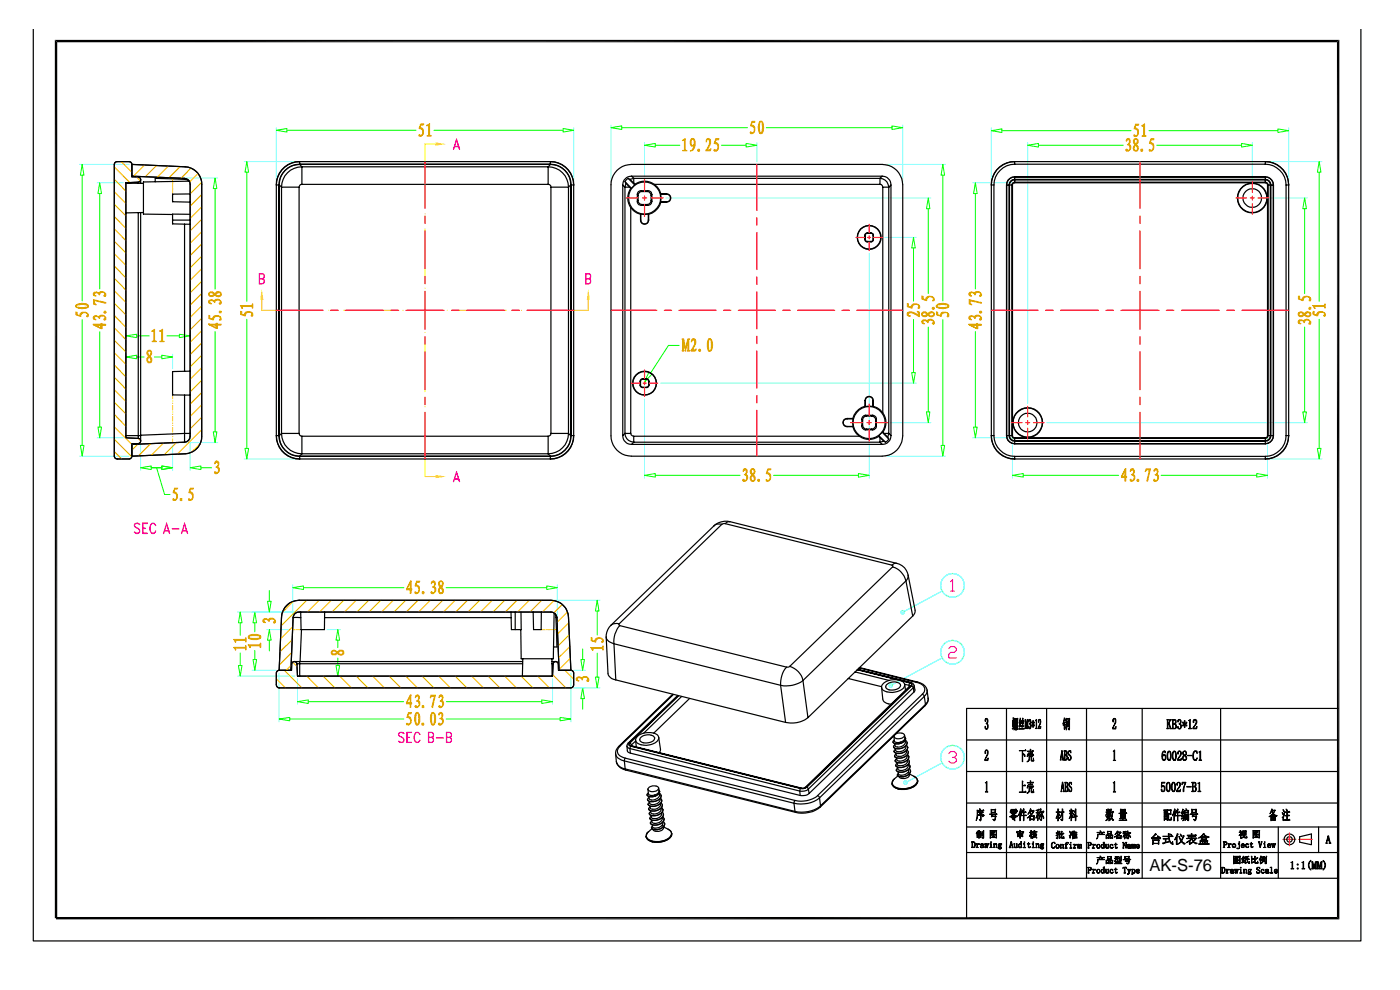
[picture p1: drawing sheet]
<svg xmlns="http://www.w3.org/2000/svg" width="297mm" height="210mm" viewBox="0 0 297 210" stroke-linecap="round" stroke-linejoin="round" font-family="sans-serif">
<defs><g id="words">
<text font-size="3.5" x="243.8" y="184.8">AK-S-76</text>
</g></defs>
<g fill="none" stroke="#000" stroke-width=".25">
<path d="M288.7 6.3v193.3h-281.6v-193.3M205.1 157h78.8M213.5 150.3v36M222 150.3v36M230.5 150.3v36M242.3 150.3v36M258.9 150.3v36M283.9 150.3h-78.8v44.5M205.1 175.4h78.8M205.1 170.3h78.8M205.1 163.7h78.8M271.2 175.4v10.9"/>
<path d="M275.7 177.5l2.5-.6v2.3l-2.5-.6zM279.7 175.4v5.4M205.1 180.8h78.8M205.1 186.3h78.8M205.7 194.8h78.2"/>
<circle cx="273.6" cy="178" r="1.14"/>
<circle cx="273.6" cy="178" r=".59"/>
</g>
<path d="M11.6 8.5h272.5l-272 .5zM12.1 9l272-.5-.5 .5zM283.6 9l.5 186-.5-.5zM283.6 9l.5-.5v186.5zM11.6 8.5l.5 186.3h-.5zM11.6 8.5l.5 .5v185.8zM11.9 194.5h271.7l-271.7 .5zM11.9 195l271.7-.5 .5 .5z" fill="#000"/>
<g fill="#000" stroke="#000" stroke-width=".21">
<path d="M208.9 154.1l.1-.1 .2 .6h.3a.36 .36 0 0 1-.5 0 .36 .36 0 0 1-.1-.5z" fill-rule="evenodd"/>
<path d="M209.1 152.5h.1l-.2 .5z" fill-rule="evenodd"/>
<path d="M209 159.2h.2l-.2 .3 .1 .3h-.2z" fill-rule="evenodd"/>
<path d="M209.1 152.4a.54 .54 0 0 1 .5 .4 .54 .54 0 0 1-.2 .7l.2 .3v.5l-.1 .3h-.3a.73 .73 0 0 0 0-1.1v-.1a.62 .62 0 0 0 0-.9z" fill-rule="evenodd"/>
<path d="M209.2 159.1a.75 .75 0 0 1 .2 1.3l-.5 .8 .6-1.2a.51 .51 0 0 0-.4-.8z" fill-rule="evenodd"/>
<path d="M214.8 152.8l.2 .1h-.2z" fill-rule="evenodd"/>
<path d="M214.9 152.2l.1 .2v.5h-.2h.2z" fill-rule="evenodd"/>
<path d="M215 153.8v.6h.1l-.3 .3-.1-.2 .3-.1z" fill-rule="evenodd"/>
<path d="M215 153v.7h-.2h.2z" fill-rule="evenodd"/>
<path d="M215.1 154l.1 .3-.2 .1z" fill-rule="evenodd"/>
<path d="M214.8 152.9l.3-.1 .1 .2h-.4v.7h.2l-.2 .1z" fill-rule="evenodd"/>
<path d="M215.1 153.8v.2z" fill-rule="evenodd"/>
<path d="M215.1 154.3l.1 .2z" fill-rule="evenodd"/>
<path d="M215.1 153h.1v.8h-.4v.3v-.3l.3-.1z" fill-rule="evenodd"/>
<path d="M215.3 154h.5l-.5 .2z" fill-rule="evenodd"/>
<path d="M215.3 152.9h.3h-.3v.2l.6 .1h-.6v.1z" fill-rule="evenodd"/>
<path d="M215.3 152.4v.1z" fill-rule="evenodd"/>
<path d="M215.4 154.6l.1 .1z" fill-rule="evenodd"/>
<path d="M215.4 154.2l.1 .1-.4 .5z" fill-rule="evenodd"/>
<path d="M215.5 153.2l.1 .1-.2 .3h.3l-.4 .1z" fill-rule="evenodd"/>
<path d="M215.6 152.9h.2h-.2v.2h-.3h.3z" fill-rule="evenodd"/>
<path d="M215.6 152.5h.2h-.2v.3z" fill-rule="evenodd"/>
<path d="M215.6 154v.7l-.1 .2-.1-.2h.2z" fill-rule="evenodd"/>
<path d="M215.7 154.2l.2 .6z" fill-rule="evenodd"/>
<path d="M215.3 153.9l.4-.3z" fill-rule="evenodd"/>
<path d="M215.3 154l.5-.1v-.2l.1 .4-.1-.1z" fill-rule="evenodd"/>
<path d="M215.4 153.6h.2l.2-.3v.2z" fill-rule="evenodd"/>
<path d="M215.3 152.5l.5-.1 .1 .1h-.6v.3h.6v.4l-.3-.1h.2v-.2h-.5z" fill-rule="evenodd"/>
<path d="M215.6 152.5h.3v.3h-.6h.5v-.3z" fill-rule="evenodd"/>
<path d="M216.4 152.4l.1 .1-.2 .8h.3l-.4 .2z" fill-rule="evenodd"/>
<path d="M216.5 153.3l-.2 .7h.3l-.3 .3-.1-.3z" fill-rule="evenodd"/>
<path d="M216.6 152.8v.5h-.3l.2-.1z" fill-rule="evenodd"/>
<path d="M216.3 154l.4-.1z" fill-rule="evenodd"/>
<path d="M217 152.3l.1 .1-.3 .9h.3l-.4 .2z" fill-rule="evenodd"/>
<path d="M216.9 159.3l.1 .5 .1 .1h-.1v1.6l-.1 .1z" fill-rule="evenodd"/>
<path d="M217 153.3l-.2 .7h.4l-.4 .3-.1-.3z" fill-rule="evenodd"/>
<path d="M217 159.9a.45 .45 0 0 1 .5 .6z" fill-rule="evenodd"/>
<path d="M217.1 152.8l.1 .2-.1 .3h-.3h.2z" fill-rule="evenodd"/>
<path d="M216.1 154.6h1.1v-.2l.1 .2z" fill-rule="evenodd"/>
<path d="M216.8 154h.4z" fill-rule="evenodd"/>
<path d="M217.5 152.8l.1 1.8h-.1z" fill-rule="evenodd"/>
<path d="M216.2 159.2h1.3v-.2l.2 .3z" fill-rule="evenodd"/>
<path d="M217.5 152.6h.1l.1 2z" fill-rule="evenodd"/>
<path d="M218.1 152.8v1.8h-.2z" fill-rule="evenodd"/>
<path d="M218 159.9v.2z" fill-rule="evenodd"/>
<path d="M217.9 152.6l.2 .1-.2 .2-.2 1.7z" fill-rule="evenodd"/>
<path d="M218.3 154v.5h.3a.29 .29 0 0 1-.4-.1 .29 .29 0 0 1 .1-.4z" fill-rule="evenodd"/>
<path d="M218.3 152.6h.1l-.1 .6z" fill-rule="evenodd"/>
<path d="M218.3 152.6a.54 .54 0 0 1 .2 .9l.1 .2a.53 .53 0 0 1-.2 .8l.2-.3a.4 .4 0 0 0-.2-.6v-.1a.54 .54 0 0 0-.1-.9z" fill-rule="evenodd"/>
<path d="M218.6 158.9l.1 .1-.1 .3z" fill-rule="evenodd"/>
<path d="M218.6 159.4v.3z" fill-rule="evenodd"/>
<path d="M218.9 153.2l.3 .4z" fill-rule="evenodd"/>
<path d="M218.1 159.7h.8l.1-.1 .1 .2h-.9z" fill-rule="evenodd"/>
<path d="M218.9 153.8l.3-.2-.3 .4z" fill-rule="evenodd"/>
<path d="M219.1 152.9h.1v.6z" fill-rule="evenodd"/>
<path d="M218 160.1l1.2-.1 .1 .2-.3 .2 .1-.3z" fill-rule="evenodd"/>
<path d="M217.9 159.3h1.2l.1-.1v.2z" fill-rule="evenodd"/>
<path d="M219.2 153.6v.7z" fill-rule="evenodd"/>
<path d="M219.3 153.2h.1v.1l-.2 .3 .2 .2v.2l-.2-.4z" fill-rule="evenodd"/>
<path d="M219.7 152.8l.2-.2v1.9l.1 .1h-.3l.1-.3v-1.4z" fill-rule="evenodd"/>
<path d="M220.4 152.7l.1-.1-.2 .6z" fill-rule="evenodd"/>
<path d="M220.5 152.6a.75 .75 0 0 1 .1 1.2l-.3 .6 .4-1v-.6z" fill-rule="evenodd"/>
<path d="M220.3 154.4h.4l.1-.3v.5h-.5z" fill-rule="evenodd"/>
<path d="M225.2 159.3l-.1 1.1 .3 .1h-.3v.7h-.2z" fill-rule="evenodd"/>
<path d="M225.2 159.3l.5 1.9h-.3v-.7l-.3-.1h.3z" fill-rule="evenodd"/>
<path d="M225.8 159.3h.3l-.2 .1v.7l.4 .1h-.4l.1 1h-.2z" fill-rule="evenodd"/>
<path d="M225.8 152.3l.1 .1-.2 .4z" fill-rule="evenodd"/>
<path d="M225.8 153.8v.7h.2l-.2 .3z" fill-rule="evenodd"/>
<path d="M225.8 153.3v.4z" fill-rule="evenodd"/>
<path d="M225.6 153.2l.4-.1 .1 .2h-.5l-.1 .3z" fill-rule="evenodd"/>
<path d="M225.5 153.7h.5l.1-.1 .1 .2z" fill-rule="evenodd"/>
<path d="M225.7 152.9l.4-.3 .1 .2h-.4l-.2 .4z" fill-rule="evenodd"/>
<path d="M225.7 159.3l.6 .1v.7h-.4l.3-.1a.42 .42 0 0 0-.1-.7z" fill-rule="evenodd"/>
<path d="M226.1 154.1l-.3 .4z" fill-rule="evenodd"/>
<path d="M226.2 152.4v.1z" fill-rule="evenodd"/>
<path d="M226.3 152.9l.2 .3a.57 .57 0 0 1-.1 .8l-.1 .3 .2-.7z" fill-rule="evenodd"/>
<path d="M226.6 154.6h.2z" fill-rule="evenodd"/>
<path d="M226.6 153.6l.1 .2v.4z" fill-rule="evenodd"/>
<path d="M226.6 152.7v.7z" fill-rule="evenodd"/>
<path d="M226.2 152.5l.7-.1v.1h-.6l-.1 2.3z" fill-rule="evenodd"/>
<path d="M226.7 159.3h.4h-.2l-.2 .2a.82 .82 0 0 0 .5 .9v.3a.36 .36 0 0 1 0 .4 .36 .36 0 0 1-.4 .1l.3-.1 .1-.5-.6-.5z" fill-rule="evenodd"/>
<path d="M226.8 152.5h.1v2.1l-.1 .2-.2-.2h.2z" fill-rule="evenodd"/>
<path d="M226.9 159.3h.2z" fill-rule="evenodd"/>
<path d="M227 159.3h.2v.4z" fill-rule="evenodd"/>
<path d="M236.2 152.4l.2 .1-.2 .1v.5a.41 .41 0 0 1 0-.7z" fill-rule="evenodd"/>
<path d="M236.2 152.4a.48 .48 0 0 1 .5 .2 .48 .48 0 0 1 0 .6l-.7 1.3 .6-1.3-.1-.7z" fill-rule="evenodd"/>
<path d="M236.2 159.3l.3-.2v2l.2 .2h-.5l.1-.1v-1.8z" fill-rule="evenodd"/>
<path d="M236 154.5h.6l.2-.4-.1 .5h-.7z" fill-rule="evenodd"/>
<path d="M246.8 159.3l.4 .1-.4 .1-.2 .5 .1 .9 .3 .3h-.4l-.1-.7v-.7z" fill-rule="evenodd"/>
<path d="M247 159.4l.3 .1v.2z" fill-rule="evenodd"/>
<path d="M247.8 159.4h.2l-.2 .3v1.2l.1 .3h.3a.54 .54 0 0 1-.5-.1 .54 .54 0 0 1-.1-.6z" fill-rule="evenodd"/>
<path d="M247.5 152.6h.4l-.1 .2v1.6l.1 .2h-.4l.1-.1v-1.8z" fill-rule="evenodd"/>
<path d="M247.9 159.3l.4 .2 .1 .4v.8l-.2 .5h-.2l.3-.3v-1.1l-.2-.4h-.3z" fill-rule="evenodd"/>
<path d="M248 153.4l.5 1.2h-.3z" fill-rule="evenodd"/>
<path d="M248.1 152.6l.4 .1-.7 1.1 .4-1z" fill-rule="evenodd"/>
<path d="M248.7 152.7h.4l-.2 .1v.7h.4l-.4 .1 .1 .9h-.3z" fill-rule="evenodd"/>
<path d="M248.9 159.4h.2l-.2 .3v1.2l.1 .3h.3a.58 .58 0 0 1-.6-.7z" fill-rule="evenodd"/>
<path d="M249 159.3l.4 .2 .1 .4v.8l-.2 .5h-.2l.3-.3v-1.1l-.2-.4h-.3z" fill-rule="evenodd"/>
<path d="M248.6 152.6h.5a.47 .47 0 0 1 .4 .4 .47 .47 0 0 1-.2 .5h-.4h.3a.45 .45 0 0 0 .2-.4 .45 .45 0 0 0-.3-.4z" fill-rule="evenodd"/>
<path d="M249.1 153.6h.2a.55 .55 0 0 1 .3 .5 .55 .55 0 0 1-.4 .5h-.6l.6-.1a.51 .51 0 0 0 .2-.5 .51 .51 0 0 0-.3-.4z" fill-rule="evenodd"/>
<path d="M249.8 154.1h.2v.4l.4 .1a.38 .38 0 0 1-.4 0 .38 .38 0 0 1-.2-.5z" fill-rule="evenodd"/>
<path d="M249.9 159.4h.3l-.3 .2 .1 .2-.1 .2-.1-.3z" fill-rule="evenodd"/>
<path d="M249.9 152.7h.2l-.2 .5z" fill-rule="evenodd"/>
<path d="M250 152.6a.47 .47 0 0 1 .6 .4 .47 .47 0 0 1-.3 .5l.3 .2v.4l-.2 .5h-.3a.54 .54 0 0 0 .4-.6 .54 .54 0 0 0-.4-.5 .44 .44 0 0 0 .3-.4 .44 .44 0 0 0-.3-.4z" fill-rule="evenodd"/>
<path d="M250.1 159.3a.56 .56 0 0 1 .6 .4 .56 .56 0 0 1-.3 .7l-.6 .8 .6-1.1a.46 .46 0 0 0-.2-.7z" fill-rule="evenodd"/>
<path d="M250.9 153.2h.1l.3 .3h-.3z" fill-rule="evenodd"/>
<path d="M250.9 153.8l.4-.2-.3 .4h-.1z" fill-rule="evenodd"/>
<path d="M251 159.5l.3-.2 .2 .1h-.2a.43 .43 0 0 0-.3 .5 .43 .43 0 0 0 .5 .3l.1 .2a.49 .49 0 0 1 .1 .7 .49 .49 0 0 1-.6 .1h.2a.48 .48 0 0 0 .3-.5 .48 .48 0 0 0-.5-.4h.1a.58 .58 0 0 1-.2-.8z" fill-rule="evenodd"/>
<path d="M251.3 153.6l.1 .7h-.1z" fill-rule="evenodd"/>
<path d="M251.2 152.9h.2l-.1 .6z" fill-rule="evenodd"/>
<path d="M251.3 159.4h.2a.46 .46 0 0 1-.1 .8l.1-.2a.4 .4 0 0 0-.2-.6z" fill-rule="evenodd"/>
<path d="M251.3 153.6l.5-.4-.1 .2-.3 .2 .3 .2 .1 .2z" fill-rule="evenodd"/>
<path d="M252.1 152.8l.4-.2v1.9l.3 .1h-.7l.2-.1v-1.6z" fill-rule="evenodd"/>
<path d="M253.2 152.7h.3l-.2 .1-.1 .5-.1-.3z" fill-rule="evenodd"/>
<path d="M253.3 159.5l.3-.1-.4 .4v1.1l.2 .3h.3a.7 .7 0 0 1-.6-.3 .7 .7 0 0 1 0-.7z" fill-rule="evenodd"/>
<path d="M253.3 152.7a.55 .55 0 0 1 .6 .3 .55 .55 0 0 1-.2 .7l-.6 .8 .6-1a.55 .55 0 0 0-.2-.8z" fill-rule="evenodd"/>
<path d="M253.4 159.3l.4 .1z" fill-rule="evenodd"/>
<path d="M253.4 159.4l.5-.1 .1 .5-.3-.4z" fill-rule="evenodd"/>
<path d="M253.1 154.5l.6-.1 .2-.3v.5h-.8z" fill-rule="evenodd"/>
<path d="M254.3 159.5l.4-.2v1.9l.2 .1h-.6l.2-.1v-1.6z" fill-rule="evenodd"/>
<path d="M206.2 178.6h.2v1.1h-.2z" fill-rule="evenodd"/>
<path d="M206.1 178.6h.5l.3 .3v.6l-.3 .3-.5-.1 .6-.1v-.8l-.1-.2z" fill-rule="evenodd"/>
<path d="M207.3 177l.1 .1z" fill-rule="evenodd"/>
<path d="M207.3 171.8l.1 .1z" fill-rule="evenodd"/>
<path d="M207.3 176.3l.2 .1-.1 .1h.3h-.4z" fill-rule="evenodd"/>
<path d="M207 179l.3-.1v.8l.3 .1h-.6l.3-.1v-.6z" fill-rule="evenodd"/>
<path d="M207.5 172.9h1.1z" fill-rule="evenodd"/>
<path d="M207.3 179.2l.3-.2z" fill-rule="evenodd"/>
<path d="M207.5 172.2l.9 .1z" fill-rule="evenodd"/>
<path d="M207.6 176.1l.2 .1-.1 .3h-.3h.2z" fill-rule="evenodd"/>
<path d="M207.6 179h.2v.1z" fill-rule="evenodd"/>
<path d="M207.6 177.1l.2 .7h-.2z" fill-rule="evenodd"/>
<path d="M207.6 176.9l.1 .2z" fill-rule="evenodd"/>
<path d="M207.6 176.5l.1 .3z" fill-rule="evenodd"/>
<path d="M207.8 173.9h.2z" fill-rule="evenodd"/>
<path d="M207.8 177.5l.3 .1-.1 .1z" fill-rule="evenodd"/>
<path d="M207.8 172.5l.3 .2v.2z" fill-rule="evenodd"/>
<path d="M207.8 171.5l.2 .2v.2z" fill-rule="evenodd"/>
<path d="M207.3 176.5h.6l.1-.1 .1 .1h-.8l-.1 .3z" fill-rule="evenodd"/>
<path d="M207.3 177.1h.9h-.8v.5l-.1 .1z" fill-rule="evenodd"/>
<path d="M207.1 176.8l1-.1 .1 .2z" fill-rule="evenodd"/>
<path d="M208.1 179.1l.3-.1h-.2l-.1 .2z" fill-rule="evenodd"/>
<path d="M208 172.9h.1v1l-.1 .3-.2-.3h.2z" fill-rule="evenodd"/>
<path d="M208 177.1h.2l-.1 .4h-.1z" fill-rule="evenodd"/>
<path d="M208.3 177.7h.2z" fill-rule="evenodd"/>
<path d="M208.3 176.4l.1 .1-.1 .9z" fill-rule="evenodd"/>
<path d="M208.1 179.4l.4-.1a.27 .27 0 0 0-.3 .1 .27 .27 0 0 0 .1 .4h.1a.27 .27 0 0 1-.4 0 .27 .27 0 0 1 .1-.4z" fill-rule="evenodd"/>
<path d="M208.2 179l.5 .1v.6l-.4 .1 .2-.1v-.4h-.2h.2v-.2z" fill-rule="evenodd"/>
<path d="M207.5 172.2h.9l.1-.1 .1 .3-.5 .2 .3-.3z" fill-rule="evenodd"/>
<path d="M208.6 172.9l.2 .1-.4 .3z" fill-rule="evenodd"/>
<path d="M208.6 176.1l.1 .1v1.5l-.1 .1-.3-.1 .3-.1z" fill-rule="evenodd"/>
<path d="M207.3 172l1.2-.1 .1-.2 .1 .3h-1.3v1.2l-.3 .9z" fill-rule="evenodd"/>
<path d="M208.5 179.7h.2z" fill-rule="evenodd"/>
<path d="M207.5 172.9h1l.2-.1 .1 .2z" fill-rule="evenodd"/>
<path d="M208.6 179.7l.2-.1-.1 .2z" fill-rule="evenodd"/>
<path d="M208.9 179h.2v.8z" fill-rule="evenodd"/>
<path d="M209.3 179.1l-.2 .7z" fill-rule="evenodd"/>
<path d="M209 166l.4-.2v2.1l.2 .1h-.6l.2-.2v-1.7z" fill-rule="evenodd"/>
<path d="M209.2 179h.2v.8z" fill-rule="evenodd"/>
<path d="M208.9 161.2h.6l.1-.4v.5h-.7z" fill-rule="evenodd"/>
<path d="M209.5 179h.3l-.4 .8z" fill-rule="evenodd"/>
<path d="M210 179l.3-.1v.8l.2 .1h-.5l.2-.1v-.6z" fill-rule="evenodd"/>
<path d="M210.4 177.3h.2a.22 .22 0 0 1 .2 0 .22 .22 0 0 1 .1 .3z" fill-rule="evenodd"/>
<path d="M210.4 176.4l.5 .1h-.4l-.2 .4z" fill-rule="evenodd"/>
<path d="M210.5 176.3h.2l-.3 .1z" fill-rule="evenodd"/>
<path d="M210.5 176.5l.1 .3z" fill-rule="evenodd"/>
<path d="M210.4 172.8h.2l-.1 .3 .8 .1h-.8l-.1 .1z" fill-rule="evenodd"/>
<path d="M210.6 177.1h.3v.2z" fill-rule="evenodd"/>
<path d="M210.6 173.8l.6 .1-.3 .2z" fill-rule="evenodd"/>
<path d="M210.7 176.9l.6 .2-.2 .1z" fill-rule="evenodd"/>
<path d="M210.8 179l.1-.1 .1 .2-.1 .6 .2 .1h-.3z" fill-rule="evenodd"/>
<path d="M210.4 176.4h.6l.1 .1-.3 .4-.7 .3 .8-.7z" fill-rule="evenodd"/>
<path d="M210.3 171.7h.8l.1-.1v.1l-.9 .1v.5l.9 .1h-.9v.1z" fill-rule="evenodd"/>
<path d="M210.5 173.1h.6l.1-.1 .1 .2z" fill-rule="evenodd"/>
<path d="M211.1 172.4l.1 .1z" fill-rule="evenodd"/>
<path d="M211 179h.4l-.4 .1z" fill-rule="evenodd"/>
<path d="M210.3 172.3h.8v-.5l.1-.1v.6z" fill-rule="evenodd"/>
<path d="M211.1 173.2h.2l-.1 .7h-.3l.2-.2z" fill-rule="evenodd"/>
<path d="M210.1 176.2h1.3l-1.3 .1v1.3z" fill-rule="evenodd"/>
<path d="M211.3 177.7v.1z" fill-rule="evenodd"/>
<path d="M211.2 179l.2 .1v.6l.2 .1h-.3l.1-.7z" fill-rule="evenodd"/>
<path d="M209.9 172.7h1.4l.1-.2 .1 .3z" fill-rule="evenodd"/>
<path d="M211.3 176.3l.1-.1v1.5h-1.3v.1v-.2h1.2z" fill-rule="evenodd"/>
<path d="M211.8 179.1l.3-.1-.2 .2 .2 .2-.2 .2 .5 .1h-.5l-.1 .2 .4 .1a.24 .24 0 0 1-.3 0 .24 .24 0 0 1 0-.3z" fill-rule="evenodd"/>
<path d="M212 179l.3 .1a.27 .27 0 0 1 0 .3 .27 .27 0 0 1-.4 0h.4v-.3z" fill-rule="evenodd"/>
<path d="M212 179.7l.5 .1-.2 .2h-.2a.16 .16 0 0 0 .2-.1 .16 .16 0 0 0-.2-.2z" fill-rule="evenodd"/>
<path d="M212.3 179l.2 .1z" fill-rule="evenodd"/>
<path d="M214.4 172h1.3h-1.3l-.1 .3z" fill-rule="evenodd"/>
<path d="M214.4 171.9v.1z" fill-rule="evenodd"/>
<path d="M214.5 178.6l-.1 .7 .3 .1h-.4l.1 .4h-.3z" fill-rule="evenodd"/>
<path d="M214.5 173.3h.8z" fill-rule="evenodd"/>
<path d="M214.5 178.6l.1-.1 .4 1.3h-.3v-.4l-.3-.1h.3z" fill-rule="evenodd"/>
<path d="M214.7 173.6l.3 .1z" fill-rule="evenodd"/>
<path d="M214.5 172.5l.3 .1z" fill-rule="evenodd"/>
<path d="M214.5 172.2l.3 .1z" fill-rule="evenodd"/>
<path d="M214.2 173.2l.8-.5z" fill-rule="evenodd"/>
<path d="M214.9 172.9l.2 .1v.3z" fill-rule="evenodd"/>
<path d="M215 172.5l.3 .4 .5 .2a.34 .34 0 0 1-.3 .1 .34 .34 0 0 1-.3-.3l-.3-.2z" fill-rule="evenodd"/>
<path d="M215 172v.5z" fill-rule="evenodd"/>
<path d="M215 171.7l.1 .3z" fill-rule="evenodd"/>
<path d="M215 179l.3-.1v.8h.3a.24 .24 0 0 1-.3 .1 .24 .24 0 0 1-.1-.3z" fill-rule="evenodd"/>
<path d="M214.5 173.3l.9-.1 .1 .2-.4 .3 .2 .2v.2l-.5-.4 .5-.4z" fill-rule="evenodd"/>
<path d="M214.5 171.7h.9l.1-.1 .1 .1z" fill-rule="evenodd"/>
<path d="M215.2 172.5l.4 .1z" fill-rule="evenodd"/>
<path d="M215.2 172.2l.4 .1z" fill-rule="evenodd"/>
<path d="M215.7 176.4h1.3h-1.2v.2h-.2z" fill-rule="evenodd"/>
<path d="M214.4 172h1.3v-.1l.1 .2-.2 .3 .1-.4z" fill-rule="evenodd"/>
<path d="M215.7 179.7l.1 .1h-.1z" fill-rule="evenodd"/>
<path d="M215.6 179l.2-.1v.8h-.4l.3-.1z" fill-rule="evenodd"/>
<path d="M215.8 176.3l-.1 .1z" fill-rule="evenodd"/>
<path d="M215.8 177.4h.6l-.6 .1z" fill-rule="evenodd"/>
<path d="M215.8 177.1h.6h-.4v.2l1 .2-1.2-.1z" fill-rule="evenodd"/>
<path d="M215.8 176.7l.6 .1z" fill-rule="evenodd"/>
<path d="M216.3 176.1l.2 .1v.2z" fill-rule="evenodd"/>
<path d="M216.4 177.4h.5h-.5l.1 .4h-.1z" fill-rule="evenodd"/>
<path d="M216.4 177.1h.5h-.5v.2z" fill-rule="evenodd"/>
<path d="M216.4 176.8h.5h-.5v.3z" fill-rule="evenodd"/>
<path d="M216 176.8h.4v-.3l.1 .1-.1 .2z" fill-rule="evenodd"/>
<path d="M216.1 179.1l.4-.1-.2 .1-.2 .3 .1 .3 .2 .1-.3-.2z" fill-rule="evenodd"/>
<path d="M216.4 172.4l.1 1.5-.1 .2z" fill-rule="evenodd"/>
<path d="M216.4 179l.2 .1z" fill-rule="evenodd"/>
<path d="M216.5 171.5l.2 .2-.3 .5 .1 .1-.4 .7z" fill-rule="evenodd"/>
<path d="M216.2 179.8l.4-.1z" fill-rule="evenodd"/>
<path d="M216.5 178.6l.2-.1v1.2h.1l-.2 .1v-1.2z" fill-rule="evenodd"/>
<path d="M216.8 171.8l.2 .1-.3 .4z" fill-rule="evenodd"/>
<path d="M216.9 165.6l.1 .2v.8l.5 .1h-.5v1.3z" fill-rule="evenodd"/>
<path d="M215.8 176.8l1.1-.1 .1 .1h-1v.3h1v.3l-1-.1h.9v-.2h-1.1z" fill-rule="evenodd"/>
<path d="M216 177.1h.9v-.3h-.5h.6v.3z" fill-rule="evenodd"/>
<path d="M215.7 176.4h1.4l.1 .1-.3 .1 .1-.2z" fill-rule="evenodd"/>
<path d="M217.1 171.5l.2 .2-.1 .6h-.1z" fill-rule="evenodd"/>
<path d="M217.1 173h.1v1l-.1 .1z" fill-rule="evenodd"/>
<path d="M217.1 172.3h.1v.7h-.1z" fill-rule="evenodd"/>
<path d="M217.1 179l.3-.1v.8l.2 .1h-.5l.2-.1v-.6z" fill-rule="evenodd"/>
<path d="M217 166.6h.3l.1-.2 .1 .3z" fill-rule="evenodd"/>
<path d="M216.7 172.3h.8v-.2l.2 .2h-.9l-.2 .6z" fill-rule="evenodd"/>
<path d="M216.2 168h1.3v-.2l.2 .3z" fill-rule="evenodd"/>
<path d="M216.6 173h.9l.1-.2 .2 .2z" fill-rule="evenodd"/>
<path d="M218 160.1h1.1h-1l-.1 .4h-.1z" fill-rule="evenodd"/>
<path d="M218 166.8h1.1h-1l-.1 .4h-.1z" fill-rule="evenodd"/>
<path d="M218 166.6v.2z" fill-rule="evenodd"/>
<path d="M217.9 179h.2l.1-.3v.3h.3h-.3v.7l.2 .1-.3-.1v-.7z" fill-rule="evenodd"/>
<path d="M218.3 160.4l.6 .1h-.5l-.1 .8-.4 .3 .4-.4z" fill-rule="evenodd"/>
<path d="M218.3 167l.1 .2h.5h-.5l-.1 .8-.4 .3 .4-.4z" fill-rule="evenodd"/>
<path d="M217.9 173.5l.6-.3z" fill-rule="evenodd"/>
<path d="M218.4 172.3l.3 .2-.1 .2z" fill-rule="evenodd"/>
<path d="M218.5 173.8l.8 .1h-.7l-.1 .2z" fill-rule="evenodd"/>
<path d="M218.5 173h.2l-.3 .1z" fill-rule="evenodd"/>
<path d="M218.5 172h.7h-.6l-.5 .8z" fill-rule="evenodd"/>
<path d="M218.2 179.8l.4-.2-.2 .2z" fill-rule="evenodd"/>
<path d="M218.6 165.6l.1 .1-.1 .3z" fill-rule="evenodd"/>
<path d="M218.6 176.9l.1 .1-.3 .4z" fill-rule="evenodd"/>
<path d="M218.6 171.5l.2 .2-.3 .3z" fill-rule="evenodd"/>
<path d="M218.6 166.1v.3z" fill-rule="evenodd"/>
<path d="M218.7 176.1l.2 .1-.1 .4z" fill-rule="evenodd"/>
<path d="M218.7 176.6l.2 .2-.1 1h-.1z" fill-rule="evenodd"/>
<path d="M218.4 160.4h.4l.1 .1z" fill-rule="evenodd"/>
<path d="M218.4 167.2h.3l.1-.2 .1 .2z" fill-rule="evenodd"/>
<path d="M218.8 176.8l.2 .1v.2z" fill-rule="evenodd"/>
<path d="M218.7 160.5h.2v.8l.4 .1-.1 .1-.4-.1z" fill-rule="evenodd"/>
<path d="M218.7 167.2h.2v.8l.4 .1h-.1h-.4z" fill-rule="evenodd"/>
<path d="M218.4 176.6l.6-.1 .1 .1z" fill-rule="evenodd"/>
<path d="M218.1 166.4h.8l.1-.1 .1 .2z" fill-rule="evenodd"/>
<path d="M218 166.8l1.2-.1 .1 .2-.3 .2 .1-.3z" fill-rule="evenodd"/>
<path d="M217.9 166h1.2l.1-.1v.2z" fill-rule="evenodd"/>
<path d="M218.9 179l.3-.1v.8l.2 .1h-.5l.3-.1v-.6z" fill-rule="evenodd"/>
<path d="M219.2 160.8l.1 .6-.4-.1h.3z" fill-rule="evenodd"/>
<path d="M219.2 167.5l.1 .6-.4-.1h.3z" fill-rule="evenodd"/>
<path d="M218.5 172h.7l.1-.1 .1 .1-.7 1h-.1l.6-1z" fill-rule="evenodd"/>
<path d="M218.4 173.1h.9v-.1l.1 .1h-.8v.7h.8v.1l-.9-.1z" fill-rule="evenodd"/>
<path d="M219.4 176.1l.1 .3z" fill-rule="evenodd"/>
<path d="M219.4 176.5l.1 .1-.3 .3h.5l-.5 .1z" fill-rule="evenodd"/>
<path d="M218.6 173.8h.7v-.7h.1v.7z" fill-rule="evenodd"/>
<path d="M218.9 177.8l.7-.4z" fill-rule="evenodd"/>
<path d="M219 177.5l.7-.6z" fill-rule="evenodd"/>
<path d="M219.2 176.9h.3l.2-.3 .1 .1-.1 .2z" fill-rule="evenodd"/>
<path d="M219.8 176.9l.2 .2a.28 .28 0 0 0-.3 .2 .28 .28 0 0 0 .3 .3v.2l-.2-.1a.29 .29 0 0 1-.2-.3 .29 .29 0 0 1 .1-.3z" fill-rule="evenodd"/>
<path d="M219.8 171.9h.3z" fill-rule="evenodd"/>
<path d="M219 176.4h.9l.1 .1z" fill-rule="evenodd"/>
<path d="M219.7 179h.2l.1 .8h-.3l.1-.1v-.6z" fill-rule="evenodd"/>
<path d="M220 179.1l.3-.1z" fill-rule="evenodd"/>
<path d="M220.1 172.8v1.3z" fill-rule="evenodd"/>
<path d="M220.1 172.5h.1l.1 .2-.5 .9z" fill-rule="evenodd"/>
<path d="M220.2 172.7l.3 .2-.1 .2z" fill-rule="evenodd"/>
<path d="M220.2 179l.2 .1v.6l.1 .1h-.3l.1-.1v-.5z" fill-rule="evenodd"/>
<path d="M219.8 172.4h.5l.1-.2 .1 .3z" fill-rule="evenodd"/>
<path d="M219.8 171.9l.6-.3 .1 .2-.3 .1v.5l-.1-.5z" fill-rule="evenodd"/>
<path d="M220.6 173.8h.2z" fill-rule="evenodd"/>
<path d="M220.6 172.1l.7 .1h-.6l-.2 .5z" fill-rule="evenodd"/>
<path d="M220.7 172.7l.1 .1-.4 .9z" fill-rule="evenodd"/>
<path d="M220.8 171.5l.1 .2-.1 .4h-.2z" fill-rule="evenodd"/>
<path d="M220.8 179.1l.2-.1-.2 .1 .2 .4-.2 .1 .6 .1-.6 .1v.2h.5l-.2 .1a.24 .24 0 0 1-.3-.1 .24 .24 0 0 1 0-.3z" fill-rule="evenodd"/>
<path d="M220.9 172.3l.2 .1-.1 1.5-.2 .2-.1-.2 .2-.1z" fill-rule="evenodd"/>
<path d="M220.9 179l.4 .1a.29 .29 0 0 1-.1 .3 .29 .29 0 0 1-.3 .1h.1a.23 .23 0 0 0 .2-.2 .23 .23 0 0 0-.2-.3z" fill-rule="evenodd"/>
<path d="M221.1 172.8l.3 .6v.2z" fill-rule="evenodd"/>
<path d="M220.9 179.7h.5l-.1 .3h-.2a.2 .2 0 0 0 .2-.2 .2 .2 0 0 0-.3-.1z" fill-rule="evenodd"/>
<path d="M220.6 172.1h.7l.1-.1 .1 .2-.3 .3 .1-.3z" fill-rule="evenodd"/>
<path d="M221.3 179l.1 .1h-.2z" fill-rule="evenodd"/>
<path d="M223.3 178.7h.2l-.3 .2v.7l.1 .3h.3l-.1 .1-.5-.4v-.6z" fill-rule="evenodd"/>
<path d="M223.3 178.7h.4z" fill-rule="evenodd"/>
<path d="M223.3 178.7h.5l.1 .3-.3-.3z" fill-rule="evenodd"/>
<path d="M223.5 179.9l.4-.3-.2 .3z" fill-rule="evenodd"/>
<path d="M224.1 177.8h.3l-.1 .1z" fill-rule="evenodd"/>
<path d="M224 177.2h.4l-.3 .1z" fill-rule="evenodd"/>
<path d="M224.3 176.3h.2l-.1 .4z" fill-rule="evenodd"/>
<path d="M224.3 172.8l.1 .1-.3 .7z" fill-rule="evenodd"/>
<path d="M224.1 179.2l.4-.1-.4 .3v.3l.3 .2-.4-.2z" fill-rule="evenodd"/>
<path d="M224.4 171.6l.2 .1-.1 .5h-.1z" fill-rule="evenodd"/>
<path d="M224.4 176.7v.4z" fill-rule="evenodd"/>
<path d="M224.4 179.1l.3 .2v.4l-.4 .3-.1-.1 .4-.2v-.4z" fill-rule="evenodd"/>
<path d="M224.4 172.3l.2 .2-.1 1.6-.1 .1z" fill-rule="evenodd"/>
<path d="M224.6 172.5l.2 .3v.3z" fill-rule="evenodd"/>
<path d="M224 176.7h.7z" fill-rule="evenodd"/>
<path d="M224.2 177.1l.5-.2-.3 .2v.7h-.1l.1-.6z" fill-rule="evenodd"/>
<path d="M224.7 176.3l.2 .1v.5h.3h-.3v.8h-.2z" fill-rule="evenodd"/>
<path d="M224 172.2h.7v-.1l.2 .2z" fill-rule="evenodd"/>
<path d="M224.9 176.9l.1-.1 .2 .1z" fill-rule="evenodd"/>
<path d="M225 173.8l.3 .1z" fill-rule="evenodd"/>
<path d="M224.9 179.1h.2v.7l.1 .1h-.3z" fill-rule="evenodd"/>
<path d="M224.7 177.7l.5-.2-.4 .4z" fill-rule="evenodd"/>
<path d="M225.2 176.3l.2 .1-.1 1.3 .4 .1h-.5z" fill-rule="evenodd"/>
<path d="M225.2 172.5l.1 .2-.2 .4-.4 .5z" fill-rule="evenodd"/>
<path d="M225.3 171.6l.2 .1v.5h-.2z" fill-rule="evenodd"/>
<path d="M225.1 179.2l.4-.1z" fill-rule="evenodd"/>
<path d="M225.4 165.9l-.1 1.2 .2 .1h-.3l.1 .7h-.3z" fill-rule="evenodd"/>
<path d="M225.3 172.3h.2v1.6l-.2 .2-.3-.2 .3-.1z" fill-rule="evenodd"/>
<path d="M225.4 165.9l.4 2h-.3v-.7l-.2-.1h.2z" fill-rule="evenodd"/>
<path d="M225.4 179.1l.2 .1v.6l.1 .1h-.3l.1-.6z" fill-rule="evenodd"/>
<path d="M225.6 176.7l.1 .1-.4 .2z" fill-rule="evenodd"/>
<path d="M224.9 172.2h.6l.1-.1 .2 .2z" fill-rule="evenodd"/>
<path d="M225.6 177.4l.2 .4h-.3z" fill-rule="evenodd"/>
<path d="M225.9 166h.3h-.1v.8l.3 .1h-.3v.9h-.2z" fill-rule="evenodd"/>
<path d="M225.9 165.9h.4a.54 .54 0 0 1 0 1l-.2-.1 .3-.1a.45 .45 0 0 0-.2-.7z" fill-rule="evenodd"/>
<path d="M226.1 160.2l.3 .1 .1 .5-.2 .4h-.6h.3a.52 .52 0 0 0 .3-.5 .52 .52 0 0 0-.2-.5z" fill-rule="evenodd"/>
<path d="M226.1 178.8l.5-.1h-.3l-.1 .2v.2h.3h-.3v.7l.2 .1h-.5h.2v-.8h-.2h.2z" fill-rule="evenodd"/>
<path d="M226.2 166.9h.3l.1 .4a.48 .48 0 0 1-.3 .6h-.4l.2-.1a.52 .52 0 0 0 .3-.8z" fill-rule="evenodd"/>
<path d="M226.4 178.7h.2v.2z" fill-rule="evenodd"/>
<path d="M226.6 160.6l.3 .6h-.3z" fill-rule="evenodd"/>
<path d="M226.8 167.3l.2 .5-.2 .1z" fill-rule="evenodd"/>
<path d="M226.8 177.2h.3v.6h-.2l.1-.5z" fill-rule="evenodd"/>
<path d="M226.7 161.2h.2z" fill-rule="evenodd"/>
<path d="M226.9 176.3l.3 .3-.1 .1z" fill-rule="evenodd"/>
<path d="M226.9 171.9l.2 .5z" fill-rule="evenodd"/>
<path d="M226.9 167.8l.2 .1z" fill-rule="evenodd"/>
<path d="M226.9 165.9l.3 .1h-.2a.64 .64 0 0 0 .3 1l.1 .4a.36 .36 0 0 1-.1 .4 .36 .36 0 0 1-.4 .1h.2a.73 .73 0 0 0-.3-1.2l-.1-.4z" fill-rule="evenodd"/>
<path d="M227.1 172.9l.1 .1-.4 .6z" fill-rule="evenodd"/>
<path d="M227.1 172.8h.2v1.2l-.1 .1z" fill-rule="evenodd"/>
<path d="M226.9 179.1h.3v.7l.2 .1h-.5h.2v-.8z" fill-rule="evenodd"/>
<path d="M227.2 171.6l.2 .1-.1 .8h-.1z" fill-rule="evenodd"/>
<path d="M227 166h.2z" fill-rule="evenodd"/>
<path d="M227.2 172.7a.4 .4 0 0 1 .3 .5l-.2-.4h-.2z" fill-rule="evenodd"/>
<path d="M227.1 166l.2-.1v.5z" fill-rule="evenodd"/>
<path d="M227.4 176.4l-.2 .8h-.3z" fill-rule="evenodd"/>
<path d="M227.4 176.8h.1l-.3 .4z" fill-rule="evenodd"/>
<path d="M227.5 171.9l.1 .1-.2 .5z" fill-rule="evenodd"/>
<path d="M226.9 172.5h.5l.1-.1 .2 .2z" fill-rule="evenodd"/>
<path d="M227.6 176.3l.2 .1-.3 .2z" fill-rule="evenodd"/>
<path d="M227.7 172.6l.3 .2-.1 .3z" fill-rule="evenodd"/>
<path d="M227.7 171.9l.3 .2v.2z" fill-rule="evenodd"/>
<path d="M227.9 176.3l.2 .3z" fill-rule="evenodd"/>
<path d="M227.7 179.1h.3v.8h.2h-.5h.2v-.8z" fill-rule="evenodd"/>
<path d="M228 177.4v.3h-.4h.4z" fill-rule="evenodd"/>
<path d="M228 177v.3z" fill-rule="evenodd"/>
<path d="M227.6 176.9h.4v-.3v.3z" fill-rule="evenodd"/>
<path d="M228.1 171.6l.2 .1v1.5h-.2z" fill-rule="evenodd"/>
<path d="M228.1 179.2l.2-.1-.3 .3z" fill-rule="evenodd"/>
<path d="M228.1 173.3h.2v.7l-.2 .1z" fill-rule="evenodd"/>
<path d="M227.6 177.3l.7-.1 .2 .2z" fill-rule="evenodd"/>
<path d="M228 176.9h.3l.2 .1z" fill-rule="evenodd"/>
<path d="M227.5 176.6h.8v-.1l.2 .1h-.9v.3l.9 .1h-.9v.3l.9 .1h-.9v.3h.4h-.5z" fill-rule="evenodd"/>
<path d="M228.2 179.1h.2l.1 .2z" fill-rule="evenodd"/>
<path d="M227.5 177.7l.9-.1 .1 .2h-.9l-.1 .2z" fill-rule="evenodd"/>
<path d="M227.4 173.4l.9-.2 .1-.2 .1 .2z" fill-rule="evenodd"/>
<path d="M228.6 179.1h.2v.8h-.2z" fill-rule="evenodd"/>
<path d="M228.8 179.2l.1-.1z" fill-rule="evenodd"/>
<path d="M228.8 179.1l.3 .1z" fill-rule="evenodd"/>
<path d="M229 179.2l.4-.1-.3 .2v.6h-.2z" fill-rule="evenodd"/>
<path d="M229.2 179.1l.2 .1 .1 .7h-.3z" fill-rule="evenodd"/>
<path d="M230.8 178.7h.3h-.1v.6h.3l-.3 .1v.5h.1h-.3z" fill-rule="evenodd"/>
<path d="M230.8 178.7h.4a.33 .33 0 0 1 .3 .2 .33 .33 0 0 1-.2 .4h-.3h.2a.28 .28 0 0 0 .2-.3 .28 .28 0 0 0-.3-.3z" fill-rule="evenodd"/>
<path d="M231.7 179.1h.3v.7l.2 .1h-.5h.2v-.7z" fill-rule="evenodd"/>
<path d="M232.1 179.2l.2-.1-.3 .3z" fill-rule="evenodd"/>
<path d="M232.1 179.1h.3l.1 .1z" fill-rule="evenodd"/>
<path d="M232.8 176.9l.2 .1z" fill-rule="evenodd"/>
<path d="M232.8 179.2l.4-.1h-.3l-.2 .3 .1 .3 .2 .2-.3-.2z" fill-rule="evenodd"/>
<path d="M233.1 176.6l.3 .2-.1 .2z" fill-rule="evenodd"/>
<path d="M233 179.1l.3 .1 .1 .5-.4 .3-.2-.1h.4l.1-.2-.1-.4z" fill-rule="evenodd"/>
<path d="M233.3 176.3l.3 .1-.1 .2z" fill-rule="evenodd"/>
<path d="M233.8 176.6l.1 .1-.3 .3z" fill-rule="evenodd"/>
<path d="M233.8 179.1h.3l-.3 .1-.1 .2v.3l.2 .2h-.2l-.1-.2z" fill-rule="evenodd"/>
<path d="M233.8 179.9l.3-.1-.1 .2z" fill-rule="evenodd"/>
<path d="M233.9 179.1l.2 .1z" fill-rule="evenodd"/>
<path d="M232.8 177l1.4-.1 .1 .1h-1.3l-.1 .7-.3 .3 .2-.4z" fill-rule="evenodd"/>
<path d="M232.7 176.6h1.4l.1-.2 .1 .2z" fill-rule="evenodd"/>
<path d="M234 178.7l.3-.1v1.3l-.2-.1v-1z" fill-rule="evenodd"/>
<path d="M234.6 177.7h.5h-.4l-.1 .2z" fill-rule="evenodd"/>
<path d="M234.6 177.2h.5h-.4v.5h.5v.1l-.6-.1z" fill-rule="evenodd"/>
<path d="M234.6 177.1l.7 .1-.1 .5h-.5h.4v-.5z" fill-rule="evenodd"/>
<path d="M234.5 179.1h.2v.7l.3 .1a.27 .27 0 0 1-.3 0 .27 .27 0 0 1-.1-.2z" fill-rule="evenodd"/>
<path d="M234.7 171.7l.2 .2v.3z" fill-rule="evenodd"/>
<path d="M234.9 172.4l.1 .1-.4 .5z" fill-rule="evenodd"/>
<path d="M234.9 173.2v.3h.3h-.4z" fill-rule="evenodd"/>
<path d="M235 172.9l.2 .1-.3 .1z" fill-rule="evenodd"/>
<path d="M235 171.6l.2 .1-.1 .5z" fill-rule="evenodd"/>
<path d="M235 172.3l.2 .2h-.1l-.1 .4z" fill-rule="evenodd"/>
<path d="M234.7 177.2h.6z" fill-rule="evenodd"/>
<path d="M235.1 179.8l.2 .1h-.2z" fill-rule="evenodd"/>
<path d="M235 179.1h.2v.7l-.4 .1 .3-.2z" fill-rule="evenodd"/>
<path d="M235.1 172.5h.3v.3z" fill-rule="evenodd"/>
<path d="M234.6 173.1h.7v-.1l.2 .1z" fill-rule="evenodd"/>
<path d="M235.4 171.7l.1 .1-.3 .4z" fill-rule="evenodd"/>
<path d="M235.2 173.7h.2v.2z" fill-rule="evenodd"/>
<path d="M234.6 172.2h.7l.1-.1 .1 .2z" fill-rule="evenodd"/>
<path d="M235.5 177.7h.4h-.4v.2z" fill-rule="evenodd"/>
<path d="M235.5 177.2h.4h-.4v.5h.5v.1l-.5-.1z" fill-rule="evenodd"/>
<path d="M235.5 177.1l.6 .1-.1 .5h-.5h.4v-.5z" fill-rule="evenodd"/>
<path d="M235.2 173.2l.3-.1-.3 .4 .2 .2-.8 .4 .5-.5h-.2l.3-.1z" fill-rule="evenodd"/>
<path d="M235.6 172.4l.2 1 .5 .5a.25 .25 0 0 1-.4 0 .25 .25 0 0 1-.1-.3h-.1z" fill-rule="evenodd"/>
<path d="M235.6 179.2l.2-.1-.2 .3v.3l.1 .2h.3h-.1a.42 .42 0 0 1-.4-.2 .42 .42 0 0 1 .1-.5z" fill-rule="evenodd"/>
<path d="M235.7 171.6l.1 .1-.3 .5z" fill-rule="evenodd"/>
<path d="M234.9 176.4h.9h-.8l-.1 .5z" fill-rule="evenodd"/>
<path d="M235.7 173.6h.1l-.1 .2-.5 .3z" fill-rule="evenodd"/>
<path d="M235.7 176.9v.1z" fill-rule="evenodd"/>
<path d="M234.9 176.9h.8v-.5h.1l-.1 .5h-.7l-.1 .1z" fill-rule="evenodd"/>
<path d="M235.7 179.1h.3l.1 .3z" fill-rule="evenodd"/>
<path d="M235.5 177.2h.6z" fill-rule="evenodd"/>
<path d="M236 172.3v.7l-.2 .4z" fill-rule="evenodd"/>
<path d="M235.8 179.9l.4-.2z" fill-rule="evenodd"/>
<path d="M235.5 172.2h.5l.1-.1 .2 .2h-.7l-.2 .6z" fill-rule="evenodd"/>
<path d="M236.2 166l.3-.2v2l.2 .2h-.5l.1-.1v-1.8z" fill-rule="evenodd"/>
<path d="M236.4 179.1h.2l.1-.3v.3h.3h-.3v.7l.1 .1h-.2v-.8z" fill-rule="evenodd"/>
<path d="M236.4 177.5l.5-.1z" fill-rule="evenodd"/>
<path d="M236.9 177.8h.8h-.7l-.1 .1z" fill-rule="evenodd"/>
<path d="M236.9 177.2h.2z" fill-rule="evenodd"/>
<path d="M236.9 176.7l.2 .2v.1z" fill-rule="evenodd"/>
<path d="M236.8 176.6h.9h-.7l-.5 .4z" fill-rule="evenodd"/>
<path d="M236.7 179.9h.3l.1-.2-.1 .2z" fill-rule="evenodd"/>
<path d="M237 176.3l.2 .1-.3 .2z" fill-rule="evenodd"/>
<path d="M236.9 176.6l.8-.2 .2 .2-.9 .6 .7-.6z" fill-rule="evenodd"/>
<path d="M237.7 173.3l.5 .1-.5 .1z" fill-rule="evenodd"/>
<path d="M237.7 172h.9h-.8l-.1 .2z" fill-rule="evenodd"/>
<path d="M237.7 171.7h.9h-.8v.3h.9v.2l-.9 .1-.1 .2 .1-.3h.8v-.2h-.9z" fill-rule="evenodd"/>
<path d="M237.7 171.6l1.1 .1-.1 .3h-.9h.8v-.3h-.9z" fill-rule="evenodd"/>
<path d="M236.8 177.3l1-.1 .1 .1h-.9v.5h.9h-1z" fill-rule="evenodd"/>
<path d="M237 177.8h.7v-.5h.2v.5z" fill-rule="evenodd"/>
<path d="M238.2 173.4h.4h-.4v.2z" fill-rule="evenodd"/>
<path d="M237.8 173.1h.4v-.3h.4h-.4v.3z" fill-rule="evenodd"/>
<path d="M238.2 173.7v.3z" fill-rule="evenodd"/>
<path d="M238.2 173.1v.2z" fill-rule="evenodd"/>
<path d="M238.2 176.5h.4z" fill-rule="evenodd"/>
<path d="M238.3 178.8v1.1h.2h-.3l.1-.1z" fill-rule="evenodd"/>
<path d="M238.2 178.7h.2l.5 1.2z" fill-rule="evenodd"/>
<path d="M238.6 177.1l.1 .8-.2 .1z" fill-rule="evenodd"/>
<path d="M238.5 176.9l.2 .1-.5 .6z" fill-rule="evenodd"/>
<path d="M237.7 172.8l1-.1 .1 .1h-1v.3h.4h-.5z" fill-rule="evenodd"/>
<path d="M237.8 171.7l.9-.1 .1 .1z" fill-rule="evenodd"/>
<path d="M238.7 177l.2 .2v.1z" fill-rule="evenodd"/>
<path d="M237.8 173.3h.8l.1-.2v.2z" fill-rule="evenodd"/>
<path d="M237.5 173.6h1.1l.2-.1v.2z" fill-rule="evenodd"/>
<path d="M237.7 173.1h.9v-.3h-.4h.6l-.1 .3h-.9v.2h.9l-.1 .2-.9-.2z" fill-rule="evenodd"/>
<path d="M238.2 176.8l.6-.1 .1 .2z" fill-rule="evenodd"/>
<path d="M238.3 176.5l.5-.2 .2 .1-.3 .1v.3l-.1-.3z" fill-rule="evenodd"/>
<path d="M237.4 174h1.4l.1-.2 .1 .2z" fill-rule="evenodd"/>
<path d="M237.4 172.5h1.4l.1-.2 .1 .2z" fill-rule="evenodd"/>
<path d="M239 177.8h.3z" fill-rule="evenodd"/>
<path d="M238.8 178.7h.2l-.1 .1v1.1v-1.2z" fill-rule="evenodd"/>
<path d="M239.1 176.6h.6h-.5l-.3 .4z" fill-rule="evenodd"/>
<path d="M239.1 177.1h.2l-.5 .6z" fill-rule="evenodd"/>
<path d="M239.2 176.3l.1 .1-.2 .2z" fill-rule="evenodd"/>
<path d="M239.2 179.2l.3-.1-.2 .1v.2z" fill-rule="evenodd"/>
<path d="M239.3 176.8l.2 .1-.1 .9-.1 .2-.2-.2h.2z" fill-rule="evenodd"/>
<path d="M239.3 179.5l.4-.1a.27 .27 0 0 0-.4 .2 .27 .27 0 0 0 .1 .3h.2a.27 .27 0 0 1-.4 0 .27 .27 0 0 1 .1-.4z" fill-rule="evenodd"/>
<path d="M239.5 177.1l.3 .2v.4z" fill-rule="evenodd"/>
<path d="M239.3 179.1l.5 .1v.6l-.4 .1 .3-.1v-.4h-.2h.2v-.2z" fill-rule="evenodd"/>
<path d="M239.1 176.6h.7l.1 .1-.3 .2 .1-.3z" fill-rule="evenodd"/>
<path d="M239.7 179.8l.2 .1z" fill-rule="evenodd"/>
<path d="M239.7 179.9l.3-.2-.1 .2z" fill-rule="evenodd"/>
<path d="M240 179.1h.2l.1 .8h-.3z" fill-rule="evenodd"/>
<path d="M240.2 179.2l.2-.1z" fill-rule="evenodd"/>
<path d="M240.3 179.1l.2 .1z" fill-rule="evenodd"/>
<path d="M240.4 179.2l.4-.1-.3 .1 .1 .7h-.2z" fill-rule="evenodd"/>
<path d="M240.7 179.1h.1l.1 .8h-.2z" fill-rule="evenodd"/>
<path d="M241.2 179.1h.3h-.2l-.3 .4z" fill-rule="evenodd"/>
<path d="M241 179.5h.6l-.2-.4h.1l.3 .3v.1h-.6v.3l.2 .1h-.2z" fill-rule="evenodd"/>
<path d="M241.2 179.9h.3l.2-.2a.26 .26 0 0 1-.2 .3 .26 .26 0 0 1-.3-.1z" fill-rule="evenodd"/>
<path d="M244.5 178.9h1.2h-1l-.2 .2z" fill-rule="evenodd"/>
<path d="M245.1 176.9l.3 .1-.9 .8h1.7l-1.9 .1v-.2z" fill-rule="evenodd"/>
<path d="M244.5 177.8l1.4-.1-.4-.4 .7 .5z" fill-rule="evenodd"/>
<path d="M244.5 178.2l1.3-.1 .1 .1h-1.2v.7h-.2z" fill-rule="evenodd"/>
<path d="M244.5 178.9h1.2v-.7h.2v.9h-.2v-.2z" fill-rule="evenodd"/>
<path d="M246 177.8h.2v.1l-.1 .1z" fill-rule="evenodd"/>
<path d="M246.3 167.4h.2v.3l.2 .1h-.2z" fill-rule="evenodd"/>
<path d="M246.5 166.8h.3l-.3 .1z" fill-rule="evenodd"/>
<path d="M246.8 160.1h.2l-.3 .3z" fill-rule="evenodd"/>
<path d="M246.5 166.7a.5 .5 0 0 1 .6 .2 .5 .5 0 0 1 0 .6 .45 .45 0 0 1-.6 .4l.3-.1 .2-.3-.1-.6z" fill-rule="evenodd"/>
<path d="M247 172.3h.6h-.6v1z" fill-rule="evenodd"/>
<path d="M247 172.1v.1h.7v1.1h-.7v.4l.7 .1h-.7v.3v-.8h.6v-.3h-.2l.2-.1v-.6h-.6z" fill-rule="evenodd"/>
<path d="M246.8 160.1a.6 .6 0 0 1 .6 .3 .6 .6 0 0 1-.2 .8l-.2 .1h-.2l.2-.1 .2-.3-.1-.7z" fill-rule="evenodd"/>
<path d="M246.4 165.9h.7v.2h-.6v.9z" fill-rule="evenodd"/>
<path d="M247.2 172.3l.1 .4-.3 .4z" fill-rule="evenodd"/>
<path d="M247.2 171.9l.1 .3h-.3h.2z" fill-rule="evenodd"/>
<path d="M247.2 178h.1v.7h.3l-.8 .3-.2-.2 .6-.1z" fill-rule="evenodd"/>
<path d="M247.4 172.3l.1 .6h-.1z" fill-rule="evenodd"/>
<path d="M247.4 171.9l.1 .3z" fill-rule="evenodd"/>
<path d="M246.7 177.9h.8l.1-.1 .2 .2z" fill-rule="evenodd"/>
<path d="M247.3 172.2h.3v-.1l.1 .1z" fill-rule="evenodd"/>
<path d="M247.6 166.1l.3-.1-.3 .5v.8l.1 .5h.3a.62 .62 0 0 1-.6-.8z" fill-rule="evenodd"/>
<path d="M247.6 173.8v.3z" fill-rule="evenodd"/>
<path d="M247 173.7h.6l.1-.4v.4z" fill-rule="evenodd"/>
<path d="M246.8 171.8h.8l.1-.1 .1 .2z" fill-rule="evenodd"/>
<path d="M247.8 172.5l.1 .1z" fill-rule="evenodd"/>
<path d="M247.9 176.8l.2 .1-.1 .5h-.1z" fill-rule="evenodd"/>
<path d="M247.7 165.9a.99 .99 0 0 1 .5 1.5v.3l-.3 .1 .2-.4v-1l-.2-.4h-.3z" fill-rule="evenodd"/>
<path d="M247.3 178.7l.7-.1z" fill-rule="evenodd"/>
<path d="M247.9 177.5h.1l.2 1 .6 .4 .1 .2-.7-.4z" fill-rule="evenodd"/>
<path d="M248.2 176.9l.4 .2-.1 .2z" fill-rule="evenodd"/>
<path d="M247.8 171.8h.5l.1-.1 .1 .2z" fill-rule="evenodd"/>
<path d="M248.3 172.7l.1 .1z" fill-rule="evenodd"/>
<path d="M247.9 173.9h.5l.1-.6 .1 .5-.2 .2h-.5z" fill-rule="evenodd"/>
<path d="M248.3 171.9h.2l-.1 .7-.5 .1v1.1l.2 .1h-.2v-1.3h.4z" fill-rule="evenodd"/>
<path d="M246.7 177.4h1.8l.2-.2 .2 .3z" fill-rule="evenodd"/>
<path d="M248.7 166.1l.3-.1-.3 .5v.9l.1 .4h.3a.62 .62 0 0 1-.6-.8z" fill-rule="evenodd"/>
<path d="M248.8 178.5v.4h-.1z" fill-rule="evenodd"/>
<path d="M248.8 165.9a.99 .99 0 0 1 .5 1.5v.3l-.3 .1 .2-.4v-1l-.2-.4h-.3z" fill-rule="evenodd"/>
<path d="M249 172.5v1.7z" fill-rule="evenodd"/>
<path d="M249.2 171.6l.1 .1-.2 .6 .1 .1-.5 .7z" fill-rule="evenodd"/>
<path d="M249.5 177.6v.2l-.3 .4z" fill-rule="evenodd"/>
<path d="M249.5 171.8l.1 .2-.2 .3z" fill-rule="evenodd"/>
<path d="M249.7 176.9h.3l-.4 .6 .2 .1-.1 1.5h-.2v-1.5z" fill-rule="evenodd"/>
<path d="M249.8 171.6l.2 .1-.1 .6z" fill-rule="evenodd"/>
<path d="M249.7 166.1l.3-.1-.2 .2v.4l-.2-.1z" fill-rule="evenodd"/>
<path d="M249.8 173.1l.1 .9-.1 .2z" fill-rule="evenodd"/>
<path d="M249.8 172.4l.1 .6z" fill-rule="evenodd"/>
<path d="M249.8 166a.55 .55 0 0 1 .7 .4 .55 .55 0 0 1-.4 .6l-.5 .8 .6-1.1a.49 .49 0 0 0-.2-.7z" fill-rule="evenodd"/>
<path d="M250.1 177.4l.5 .9h-.2z" fill-rule="evenodd"/>
<path d="M249.4 172.3h.7l.1-.1 .2 .2h-.9l-.2 .5z" fill-rule="evenodd"/>
<path d="M249.3 173h.9l.1-.1 .1 .2z" fill-rule="evenodd"/>
<path d="M250.4 176.9a.3 .3 0 0 1 .2 .2 .3 .3 0 0 1 0 .4z" fill-rule="evenodd"/>
<path d="M249.6 167.8l.7-.1 .1-.3v.5h-.8z" fill-rule="evenodd"/>
<path d="M249.8 179.1l.8-.5-.4 .3z" fill-rule="evenodd"/>
<path d="M249.8 161.2l.6-.1 .2-.3v.5h-.8z" fill-rule="evenodd"/>
<path d="M250.9 171.6l.2 .1-.4 .8h.4l-.5 .2z" fill-rule="evenodd"/>
<path d="M251 177.2l.2 .2-.3 .5a.64 .64 0 0 0 0 .7 .64 .64 0 0 0 .6 .3 .42 .42 0 0 1-.7-.2l-.3-.2v-.2l.3-.3z" fill-rule="evenodd"/>
<path d="M250.9 172.5h.2l-.3 .6h.3l-.4 .2-.1-.2z" fill-rule="evenodd"/>
<path d="M250.7 172.5h.3l.1-.4 .1 .1-.1 .3z" fill-rule="evenodd"/>
<path d="M251 160.4l.2-.1-.1 .1a.51 .51 0 0 0 .2 .8h-.2l-.2-.3z" fill-rule="evenodd"/>
<path d="M250.6 173.6l.6-.2-.5 .4z" fill-rule="evenodd"/>
<path d="M250.8 173.1h.4z" fill-rule="evenodd"/>
<path d="M251.2 171.9l.2 .1z" fill-rule="evenodd"/>
<path d="M251.4 172.7l.8 .1h-.7v.5h.3h-.3l-.1 .8z" fill-rule="evenodd"/>
<path d="M251.5 166.1l-.3 1.1v.7h-.2v-.5z" fill-rule="evenodd"/>
<path d="M251.6 172.8h.2h-.1v.5h-.2h.1z" fill-rule="evenodd"/>
<path d="M251.5 171.6l.3 .1-.1 .2z" fill-rule="evenodd"/>
<path d="M250.8 165.9l.8 .1-.7 .1-.1 .3z" fill-rule="evenodd"/>
<path d="M251.6 173.3v.6z" fill-rule="evenodd"/>
<path d="M251.7 166.8h1v.2h-1z" fill-rule="evenodd"/>
<path d="M251.8 173.3h.3h-.2l-.1 .5z" fill-rule="evenodd"/>
<path d="M251.8 172.8h.3h-.2v.5z" fill-rule="evenodd"/>
<path d="M251.9 173.9h.1z" fill-rule="evenodd"/>
<path d="M251.9 160.2l1 .1z" fill-rule="evenodd"/>
<path d="M251.2 172l.8-.1 .2 .1h-.8v.4h-.2z" fill-rule="evenodd"/>
<path d="M251.5 172.8l.6-.1 .1 .1z" fill-rule="evenodd"/>
<path d="M252 172.4l.1 .1h-.1z" fill-rule="evenodd"/>
<path d="M251.7 178.7l.6-.3z" fill-rule="evenodd"/>
<path d="M251.2 172.4h.8v-.4h.2l-.1 .4h-.7l-.1 1.1-.4 .6 .3-.9z" fill-rule="evenodd"/>
<path d="M251.6 172.8h.6v1.2l-.2 .1-.1-.2h.2v-.6h-.4h.4v-.5z" fill-rule="evenodd"/>
<path d="M252.6 177.9l.2 .1-.3 .3v.6h.2l-.3 .2-.1-.7h-.1z" fill-rule="evenodd"/>
<path d="M252.7 176.8l.2 .1-.1 .3h-.1z" fill-rule="evenodd"/>
<path d="M252.8 171.6l.1 .1z" fill-rule="evenodd"/>
<path d="M252.6 177.9h.3l.3 .7 .8 .3a.71 .71 0 0 1-1-.6z" fill-rule="evenodd"/>
<path d="M252.7 177.5h.1v.3h-.1z" fill-rule="evenodd"/>
<path d="M252.7 177.2h.1v.3h-.1z" fill-rule="evenodd"/>
<path d="M252.9 166h.4h-.2v.8l.4 .1h-.4l.1 .9h-.3z" fill-rule="evenodd"/>
<path d="M252.5 178.9l.5-.2-.2 .2z" fill-rule="evenodd"/>
<path d="M253 172.7h.1v.4l.8 .1h-.9v.1z" fill-rule="evenodd"/>
<path d="M253.2 173.8l.5 .1a.26 .26 0 0 1-.3 .2 .26 .26 0 0 1-.2-.3z" fill-rule="evenodd"/>
<path d="M252.8 165.9h.5a.47 .47 0 0 1 .4 .4 .47 .47 0 0 1-.2 .5h-.4h.2a.43 .43 0 0 0 .3-.4 .43 .43 0 0 0-.3-.4z" fill-rule="evenodd"/>
<path d="M252 177.5h1.4l.1-.1 .2 .1z" fill-rule="evenodd"/>
<path d="M253.4 178.1l.1-.1 .2 .1-.6 .3z" fill-rule="evenodd"/>
<path d="M253.3 166.9h.3l.2 .4a.48 .48 0 0 1-.4 .6l-.6-.1h.6l.2-.2a.54 .54 0 0 0-.3-.7z" fill-rule="evenodd"/>
<path d="M251.8 177.2h1.7l.2-.2 .1 .2z" fill-rule="evenodd"/>
<path d="M252.8 171.7l.9-.1 .1 .1-.9 .1v.5l.9 .1h-.9l-.1 .1z" fill-rule="evenodd"/>
<path d="M251.7 177.8h1.9l.2-.1 .1 .2z" fill-rule="evenodd"/>
<path d="M253.1 173.1h.6l.1-.1 .1 .2z" fill-rule="evenodd"/>
<path d="M253.7 172.4l.1 .1z" fill-rule="evenodd"/>
<path d="M252.9 172.3h.8v-.5l.1-.1v.6z" fill-rule="evenodd"/>
<path d="M253.7 173.2h.2l-.2 .6-.2 .1 .1-.1z" fill-rule="evenodd"/>
<path d="M253.9 160.8l-.1 .4h-.2z" fill-rule="evenodd"/>
<path d="M252.5 172.7h1.4l.1-.2 .1 .2z" fill-rule="evenodd"/>
<path d="M254.1 166.1l.4-.2v1.8l.3 .2h-.7l.3-.1v-1.6z" fill-rule="evenodd"/>
<path d="M254.6 178.3l.1 .1z" fill-rule="evenodd"/>
<path d="M254.8 177.6l.2 .1z" fill-rule="evenodd"/>
<path d="M254.8 178.1h1l-1 .2z" fill-rule="evenodd"/>
<path d="M255.1 178.4h.5h-.4v.6h-.1z" fill-rule="evenodd"/>
<path d="M254.2 177.8l.6-.4 .5-.6 .2 .1-.8 .7z" fill-rule="evenodd"/>
<path d="M255.4 177l1.1 .5-.3 .1z" fill-rule="evenodd"/>
<path d="M255.6 178.4h.4h-.3v.6h-.6h.5z" fill-rule="evenodd"/>
<path d="M254.9 177.5l.7-.1 .2 .1z" fill-rule="evenodd"/>
<path d="M254.8 177.7l1.1-.1 .1 .2h-1v.3l1 .1-1.2-.1z" fill-rule="evenodd"/>
<path d="M255 178.1h.8v-.3h.2l-.1 .3z" fill-rule="evenodd"/>
<path d="M254.6 178.4h1.4l.1-.1 .1 .1h-1.5v.6h-.1z" fill-rule="evenodd"/>
<path d="M255.1 178.4h1.1v.6h-1.1h.9v-.6z" fill-rule="evenodd"/>
<path d="M254.2 179h2.1l.1-.1 .2 .2z" fill-rule="evenodd"/>
<path d="M259.5 178.6h.4h-.2v.5l.4 .1h-.4l.1 .6h-.3l.1-.1z" fill-rule="evenodd"/>
<path d="M259.5 178.6h.4a.34 .34 0 0 1 .4 .2 .34 .34 0 0 1-.2 .4l-.4-.1h.2a.28 .28 0 0 0 .3-.2 .28 .28 0 0 0-.3-.3z" fill-rule="evenodd"/>
<path d="M260.4 179l.4-.1v.8l.2 .1h-.6l.2-.1v-.7z" fill-rule="evenodd"/>
<path d="M260.8 179.1l.3-.1-.3 .2z" fill-rule="evenodd"/>
<path d="M260.9 179l.3 .1z" fill-rule="evenodd"/>
<path d="M261.6 179h.4h-.3l-.2 .2v.4l.3 .1h-.2l-.2-.2z" fill-rule="evenodd"/>
<path d="M261.8 179l.3 .1v.4a.31 .31 0 0 1-.2 .3 .31 .31 0 0 1-.3-.1h.3l.1-.1v-.4z" fill-rule="evenodd"/>
<path d="M262.4 179.9l.4 .1h-.3z" fill-rule="evenodd"/>
<path d="M262.9 176.5l.4 .1z" fill-rule="evenodd"/>
<path d="M262.7 179l.3-.1-.2 1.1h-.2l.3-.2v-.7z" fill-rule="evenodd"/>
<path d="M263.1 176.1l.2 .2v.2z" fill-rule="evenodd"/>
<path d="M263.2 176.9l.1 .9h-.1z" fill-rule="evenodd"/>
<path d="M263.3 176.9l.2 .1v.2z" fill-rule="evenodd"/>
<path d="M262.9 176.5l.5-.1 .1 .2-.2 .3-.5 .3 .5-.6z" fill-rule="evenodd"/>
<path d="M263.4 179.1l.4-.1h-.2l-.3 .4z" fill-rule="evenodd"/>
<path d="M263.3 179.4l.6-.1-.2-.3h.1l.2 .1v.3h-.6l.1 .3h.2h-.3z" fill-rule="evenodd"/>
<path d="M263.9 177.1h.1l-.1 .4-.6 .3 .4-.3z" fill-rule="evenodd"/>
<path d="M263.9 176.5l.2 .1v1.1l.4 .1-.5-.1z" fill-rule="evenodd"/>
<path d="M263.5 179.7h.3l.2-.1-.2 .2z" fill-rule="evenodd"/>
<path d="M263.6 176.3l.7-.1 .1 .1h-.7l-.1 .9z" fill-rule="evenodd"/>
<path d="M264.2 176.3h.2v.8l-.2 .1z" fill-rule="evenodd"/>
<path d="M264.3 179.1l.3-.1-.2 .1v.5l.4 .1a.42 .42 0 0 1-.5-.1 .42 .42 0 0 1 0-.5z" fill-rule="evenodd"/>
<path d="M264.4 177.3l.1 .4h-.3l.2-.1z" fill-rule="evenodd"/>
<path d="M264.4 179a.2 .2 0 0 1 .3-.1 .2 .2 0 0 1 0 .3v-.2z" fill-rule="evenodd"/>
<path d="M264.6 179.7l.3-.2-.1 .2z" fill-rule="evenodd"/>
<path d="M265.4 178.7l.1 .3h.3h-.3v.7h.1h-.2v-.7h-.2l.2-.1z" fill-rule="evenodd"/>
<path d="M265.5 179.7l.3-.1-.1 .2z" fill-rule="evenodd"/>
<path d="M266.2 177.3l.4 .1 .1 .2z" fill-rule="evenodd"/>
<path d="M266.2 176.5h.5h-.4l-.3 .4z" fill-rule="evenodd"/>
<path d="M266.3 176.5l.2 .3z" fill-rule="evenodd"/>
<path d="M266.3 176.2l.1 .1-.1 .1z" fill-rule="evenodd"/>
<path d="M266.4 177l.2 .1v.2z" fill-rule="evenodd"/>
<path d="M266.5 176.9l.5 .2-.1 .1z" fill-rule="evenodd"/>
<path d="M266.2 176.4h.5l.2 .1-.3 .4-.7 .3 .8-.7z" fill-rule="evenodd"/>
<path d="M265.8 176.2h1.4h-1.3v1.4h-.1z" fill-rule="evenodd"/>
<path d="M267.1 177.7l.1 .1z" fill-rule="evenodd"/>
<path d="M267.1 176.2h.1v1.4l-1.3 .1-.1 .1v-.2h1.3z" fill-rule="evenodd"/>
<path d="M266.9 178.6h.3l.1 1.2z" fill-rule="evenodd"/>
<path d="M267.5 178.6h.3l-.5 1.2z" fill-rule="evenodd"/>
<path d="M268 179l.3-.1v.8l.3 .1h-.6l.3-.1v-.6z" fill-rule="evenodd"/>
<path d="M269 179.1l.4-.1h-.3l-.2 .4z" fill-rule="evenodd"/>
<path d="M269.2 179h.2l.2 .4h-.6v.2l.3 .1h-.3l-.1-.3 .6-.1z" fill-rule="evenodd"/>
<path d="M269.1 179.7l.5-.1-.2 .2z" fill-rule="evenodd"/>
<path d="M269.6 173.9h.9h-.8l-.1 .2z" fill-rule="evenodd"/>
<path d="M269.6 173.1h1h-.9v.4h.8h-.8v.4h.8v.1l-.9-.1z" fill-rule="evenodd"/>
<path d="M269.7 172l.1 .1-.4 .5z" fill-rule="evenodd"/>
<path d="M269.8 171.6l.2 .1-.3 .2z" fill-rule="evenodd"/>
<path d="M269.2 173.2l.7-.5h.2l-.4 .4h1.2z" fill-rule="evenodd"/>
<path d="M269.7 179h.3v.8z" fill-rule="evenodd"/>
<path d="M270 173.1h.5h-.4v.4h-.4h.3z" fill-rule="evenodd"/>
<path d="M270.1 179.1l-.1 .7z" fill-rule="evenodd"/>
<path d="M269.7 173.9h.3l.1-.4v.4z" fill-rule="evenodd"/>
<path d="M270 179h.3v.8z" fill-rule="evenodd"/>
<path d="M269.7 171.9l.8-.1v.1l-.7 .1 .1 .2 .4 .6 .6 .2-1.2 .1h.8l-.6-.4 .1-.2z" fill-rule="evenodd"/>
<path d="M270.3 172l.2-.1-.4 .6z" fill-rule="evenodd"/>
<path d="M270 173.1h.6l-.1 .8h-.4h.4v-.4h-.4h.4v-.4z" fill-rule="evenodd"/>
<path d="M270.4 179h.2l-.3 .8z" fill-rule="evenodd"/>
<path d="M269.6 173.1h1.2v.1z" fill-rule="evenodd"/>
<path d="M272 173.3l.3 .1v.7l-.1-.1v-.5z" fill-rule="evenodd"/>
<path d="M272 172.4l.2 .1v.3z" fill-rule="evenodd"/>
<path d="M272.2 171.7l.2 .3v.2z" fill-rule="evenodd"/>
<path d="M272.5 172.2l-.2 1.1h-.2z" fill-rule="evenodd"/>
<path d="M272.8 171.6l.3 .3-.1 .2z" fill-rule="evenodd"/>
<path d="M273 173.1l.1 .8z" fill-rule="evenodd"/>
<path d="M273 172.3l.1 .7z" fill-rule="evenodd"/>
<path d="M272.5 173h.8l.1-.2 .2 .3z" fill-rule="evenodd"/>
<path d="M272.6 172.2h.8l.1-.1 .1 .2z" fill-rule="evenodd"/>
<path d="M272.4 173.9h1l.2-.1 .1 .2z" fill-rule="evenodd"/>
<path d="M281.7 177.3l-.1 1h.3h-.3l-.1 .5 .1 .1h-.3z" fill-rule="evenodd"/>
<path d="M281.7 177.3h.1l.4 1.4 .2 .2h-.5l.2-.1-.2-.5h-.3h.3z" fill-rule="evenodd"/>
<path d="M230.8 184h.3h-.1v.6h.3h-.3v.5l.1 .1h-.3z" fill-rule="evenodd"/>
<path d="M230.8 184h.5a.31 .31 0 0 1 .3 .3 .31 .31 0 0 1-.3 .3h-.3h.1a.28 .28 0 0 0 .3-.3 .28 .28 0 0 0-.3-.3z" fill-rule="evenodd"/>
<path d="M231.7 184.4h.3v.7l.2 .1h-.5h.2v-.8z" fill-rule="evenodd"/>
<path d="M232.1 184.5l.2-.1-.3 .3z" fill-rule="evenodd"/>
<path d="M232.2 184.4l.3 .1z" fill-rule="evenodd"/>
<path d="M232.8 182.3h.2z" fill-rule="evenodd"/>
<path d="M232.8 184.4h.4h-.3l-.2 .3 .1 .3 .2 .2-.3-.2z" fill-rule="evenodd"/>
<path d="M233.1 182l.3 .2-.1 .1z" fill-rule="evenodd"/>
<path d="M233 184.4l.3 .1 .1 .3a.35 .35 0 0 1-.2 .4 .35 .35 0 0 1-.4 0h.3l.2-.3-.1-.3z" fill-rule="evenodd"/>
<path d="M233.4 181.6l.2 .1-.1 .2z" fill-rule="evenodd"/>
<path d="M233.8 182l.1 .1-.3 .2z" fill-rule="evenodd"/>
<path d="M233.7 184.5l.4-.1-.4 .2v.4l.2 .2-.3-.1z" fill-rule="evenodd"/>
<path d="M233.8 185.2l.3-.1z" fill-rule="evenodd"/>
<path d="M233.9 184.4l.2 .1z" fill-rule="evenodd"/>
<path d="M232.8 182.4l1.4-.2 .1 .2h-1.3l-.1 .6-.3 .3 .2-.4z" fill-rule="evenodd"/>
<path d="M232.7 181.9l1.5-.1 .1 .1z" fill-rule="evenodd"/>
<path d="M234 184l.3-.1v1.3h-.1l-.1-.1v-1.1z" fill-rule="evenodd"/>
<path d="M234.6 183h.5h-.4l-.1 .3z" fill-rule="evenodd"/>
<path d="M234.6 182.5h.5h-.4v.5h.5v.2l-.6-.2z" fill-rule="evenodd"/>
<path d="M234.6 182.4l.7 .1-.1 .5h-.5h.4v-.5z" fill-rule="evenodd"/>
<path d="M234.5 184.4h.2v.7l.3 .1a.27 .27 0 0 1-.3 0 .27 .27 0 0 1-.1-.3z" fill-rule="evenodd"/>
<path d="M234.9 181.6l.2 .1z" fill-rule="evenodd"/>
<path d="M234.7 182.5h.6z" fill-rule="evenodd"/>
<path d="M235.1 185.1l.2 .1h-.2z" fill-rule="evenodd"/>
<path d="M235 184.4h.2v.7l-.4 .1 .3-.2z" fill-rule="evenodd"/>
<path d="M235.5 183h.4h-.4v.3z" fill-rule="evenodd"/>
<path d="M235.5 182.5h.4h-.4v.5h.5v.2l-.5-.2z" fill-rule="evenodd"/>
<path d="M235.5 182.4l.6 .1-.1 .5h-.5h.4v-.5z" fill-rule="evenodd"/>
<path d="M235.7 184.4h.1a.38 .38 0 0 0-.2 .4 .38 .38 0 0 0 .2 .4h.2h-.3l-.2-.3z" fill-rule="evenodd"/>
<path d="M234.9 181.7h.9h-.8v.5z" fill-rule="evenodd"/>
<path d="M235.7 182.2v.2z" fill-rule="evenodd"/>
<path d="M234.9 182.2h.8v-.5h.1l-.1 .5h-.7l-.1 .2z" fill-rule="evenodd"/>
<path d="M235.7 184.4a.21 .21 0 0 1 .3 0 .21 .21 0 0 1 0 .3v-.3z" fill-rule="evenodd"/>
<path d="M235.5 182.5h.6z" fill-rule="evenodd"/>
<path d="M235.8 185.2l.4-.3-.2 .3z" fill-rule="evenodd"/>
<path d="M236.7 181.8h.3h-.2v.3z" fill-rule="evenodd"/>
<path d="M236.4 184.4h.2l.1-.3v.3h.3h-.3v.7l.1 .1-.2-.2v-.6z" fill-rule="evenodd"/>
<path d="M236.7 182.2v.3l-.3 .2z" fill-rule="evenodd"/>
<path d="M236.7 185.2l.4-.2-.2 .2z" fill-rule="evenodd"/>
<path d="M237.1 182.6l.2 .1v.1z" fill-rule="evenodd"/>
<path d="M237 182.2h.1v.4l-.1 .1z" fill-rule="evenodd"/>
<path d="M236.7 181.8h.4v.3h-.1v-.3z" fill-rule="evenodd"/>
<path d="M236.5 181.8h.9z" fill-rule="evenodd"/>
<path d="M237.2 182.9l.1 .3z" fill-rule="evenodd"/>
<path d="M236.4 182.1l.9-.1 .1 .2z" fill-rule="evenodd"/>
<path d="M237.5 181.8h.2l-.1 .5-.1 .1z" fill-rule="evenodd"/>
<path d="M237.5 182.5h.2z" fill-rule="evenodd"/>
<path d="M236.6 182.8l1.1-.1 .2 .2z" fill-rule="evenodd"/>
<path d="M237.8 181.6h.1v.9l-.2 .2-.2-.2h.3z" fill-rule="evenodd"/>
<path d="M236.4 183.2l1.5-.1 .1 .1z" fill-rule="evenodd"/>
<path d="M238.5 184h.3l-.1 1.2h.1h-.4h.1z" fill-rule="evenodd"/>
<path d="M238.8 182.4h.1l-.1 .2 .8 .1h-.8z" fill-rule="evenodd"/>
<path d="M238.2 184h.7h-.5l-.2 .2z" fill-rule="evenodd"/>
<path d="M238.5 184h.4l.1 .2-.2-.2z" fill-rule="evenodd"/>
<path d="M239 183l.5 .2-.3 .1z" fill-rule="evenodd"/>
<path d="M239.3 185.3l.1 .1h-.2z" fill-rule="evenodd"/>
<path d="M239.1 184.4h.3l.1 .8z" fill-rule="evenodd"/>
<path d="M238.6 181.7l.9-.1 .1 .1h-.9v.4l.9 .1h-1z" fill-rule="evenodd"/>
<path d="M238.8 182.6l.8-.1v.2z" fill-rule="evenodd"/>
<path d="M239.4 182.2h.2z" fill-rule="evenodd"/>
<path d="M238.7 182.1h.7v-.4h.2v.4z" fill-rule="evenodd"/>
<path d="M239.5 182.7h.1l-.1 .4h-.2z" fill-rule="evenodd"/>
<path d="M238.2 182.3l1.6-.1 .1 .2z" fill-rule="evenodd"/>
<path d="M239.6 184.4h.3l-.1 .1-.3 .9-.3 .1 .3-.3z" fill-rule="evenodd"/>
<path d="M240.1 184.4h.2l.1 1.1h-.3z" fill-rule="evenodd"/>
<path d="M240.3 185.1l.4 .1z" fill-rule="evenodd"/>
<path d="M240.4 184.4h.3l-.4 .2z" fill-rule="evenodd"/>
<path d="M240.5 184.4l.3 .2v.4l-.1 .2h-.2l.2-.2v-.3z" fill-rule="evenodd"/>
<path d="M241.2 184.4h.3h-.2l-.3 .4z" fill-rule="evenodd"/>
<path d="M241 184.8l.6-.1-.2-.3h.1l.3 .3-.6 .1v.3l.2 .1h-.2z" fill-rule="evenodd"/>
<path d="M241.2 185.2h.3l.2-.2-.1 .2z" fill-rule="evenodd"/>
<path d="M259.2 184h.2v1.2h-.2z" fill-rule="evenodd"/>
<path d="M259.1 184h.5l.3 .3v.6l-.3 .3h-.5h.4l.2-.3v-.8z" fill-rule="evenodd"/>
<path d="M260 184.4h.3v.8h.3h-.6l.3-.1v-.6z" fill-rule="evenodd"/>
<path d="M260.5 184.4h.1l-.2 .3z" fill-rule="evenodd"/>
<path d="M260.6 184.4h.2v.2z" fill-rule="evenodd"/>
<path d="M261.1 184.5l.3-.1h-.2l-.1 .3z" fill-rule="evenodd"/>
<path d="M261.1 184.8l.4-.1a.27 .27 0 0 0-.3 .1 .27 .27 0 0 0 .1 .4h.1a.27 .27 0 0 1-.3 0 .27 .27 0 0 1 0-.4z" fill-rule="evenodd"/>
<path d="M261.2 184.4l.5 .1v.6l-.4 .1 .2-.1v-.4h-.2h.2v-.2z" fill-rule="evenodd"/>
<path d="M261.5 185.1l.2 .1z" fill-rule="evenodd"/>
<path d="M261.6 185.2l.2-.2-.1 .2z" fill-rule="evenodd"/>
<path d="M262.1 182.7l.4 .1 .1 .2z" fill-rule="evenodd"/>
<path d="M262.1 181.9h.5h-.4l-.3 .4z" fill-rule="evenodd"/>
<path d="M261.8 184.4h.3v.8z" fill-rule="evenodd"/>
<path d="M262.2 181.9l.2 .3z" fill-rule="evenodd"/>
<path d="M262.2 181.7h.1l-.1 .2h-.1z" fill-rule="evenodd"/>
<path d="M262.2 182.4l.3 .3z" fill-rule="evenodd"/>
<path d="M262.3 184.6l-.2 .6z" fill-rule="evenodd"/>
<path d="M262.2 184.4h.2v.8z" fill-rule="evenodd"/>
<path d="M262.4 182.3l.6 .2-.2 .1z" fill-rule="evenodd"/>
<path d="M262.1 181.9l.5-.1 .2 .1-.4 .3 .1 .1-.7 .3 .8-.7z" fill-rule="evenodd"/>
<path d="M262.5 184.4h.3l-.4 .8z" fill-rule="evenodd"/>
<path d="M261.7 181.6h1.4l-1.3 .1v1.3h-.1z" fill-rule="evenodd"/>
<path d="M263 183.1h.1l-.1 .2z" fill-rule="evenodd"/>
<path d="M263 181.7l.1-.1v1.5h-1.3l-.1 .2v-.3h1.3z" fill-rule="evenodd"/>
<path d="M263 184.4h.3v.7l.2 .1h-.5h.2v-.7z" fill-rule="evenodd"/>
<path d="M263.4 182.2h.4l-.3 .1z" fill-rule="evenodd"/>
<path d="M263.8 181.6l.1 .1-.5 .5z" fill-rule="evenodd"/>
<path d="M263.8 184.4h.1v.7l.2 .1h-.3z" fill-rule="evenodd"/>
<path d="M263.6 182.2h.3l.1-.3 .1 .1-.5 .6h.3l-.3 .2-.1-.2 .3-.4z" fill-rule="evenodd"/>
<path d="M263.4 183l.7-.1-.6 .2z" fill-rule="evenodd"/>
<path d="M263.6 182.6h.5z" fill-rule="evenodd"/>
<path d="M264.1 181.7l.4 .1-.3 .1v.3l.8 .1h-.8v.7h.2l-.2 .2z" fill-rule="evenodd"/>
<path d="M263.9 184.5l.5-.1z" fill-rule="evenodd"/>
<path d="M264.2 184.4l.2 .1v.6l.2 .1h-.3l.1-.7z" fill-rule="evenodd"/>
<path d="M264.2 183l.4-.1z" fill-rule="evenodd"/>
<path d="M264.5 182.3l.5 .7-.4-.2z" fill-rule="evenodd"/>
<path d="M264.2 181.8l.6-.2 .2 .1a.33 .33 0 0 0-.4 .2 .33 .33 0 0 0 0 .3h-.4h.3v-.4z" fill-rule="evenodd"/>
<path d="M264.6 182.2h.3l.1 .1z" fill-rule="evenodd"/>
<path d="M264.8 184.5l.3-.1-.2 .2v.2l.2 .1-.2 .1 .5 .1h-.5l-.1 .2 .4 .2a.27 .27 0 0 1-.4-.1 .27 .27 0 0 1 0-.3z" fill-rule="evenodd"/>
<path d="M265 182.7l.1 .5h-.1l-.2-.2h.2z" fill-rule="evenodd"/>
<path d="M265 184.4l.3 .1a.27 .27 0 0 1 0 .3 .27 .27 0 0 1-.4 .1l.4-.1-.1-.3z" fill-rule="evenodd"/>
<path d="M265 185.1h.4v.3l-.3 .1 .2-.1a.21 .21 0 0 0-.1-.3 .21 .21 0 0 0-.2 0z" fill-rule="evenodd"/>
<path d="M265.3 184.4l.2 .1z" fill-rule="evenodd"/>
<path d="M265.5 181.6l.1 .1v.5h.5h-.5v.8h.2l-.2 .1-.1-.1z" fill-rule="evenodd"/>
<path d="M265.6 182.2h.5z" fill-rule="evenodd"/>
<path d="M265.6 183l.5-.2z" fill-rule="evenodd"/>
<path d="M266.2 181.6l.2 .1-.1 1.3h.6l-.1 .1-.6-.1z" fill-rule="evenodd"/>
<path d="M266.6 184.9l.3 .3h-.3z" fill-rule="evenodd"/>
<path d="M266.6 181.9l.3 .1-.6 .4z" fill-rule="evenodd"/>
<path d="M266.4 183h.3l.1-.3 .1 .3z" fill-rule="evenodd"/>
<path d="M266.7 185.2h.2z" fill-rule="evenodd"/>
<path d="M266.6 184.1l.5-.1h-.2a.29 .29 0 0 0-.2 .4 .29 .29 0 0 0 .4 .2h.1a.35 .35 0 0 1 .1 .5 .35 .35 0 0 1-.5 .1h.1a.33 .33 0 0 0 .3-.4 .33 .33 0 0 0-.4-.2l-.2-.3z" fill-rule="evenodd"/>
<path d="M266.9 184h.3z" fill-rule="evenodd"/>
<path d="M267 184h.2l.1 .3z" fill-rule="evenodd"/>
<path d="M267.4 182.2v1.1z" fill-rule="evenodd"/>
<path d="M267.5 181.6h.1l-.1 .5-.4 .3z" fill-rule="evenodd"/>
<path d="M267.7 182.4l.2 .2z" fill-rule="evenodd"/>
<path d="M267.7 182.2h.3h-.2l-.3 .4z" fill-rule="evenodd"/>
<path d="M267.7 184.5l.2-.1-.2 .2v.5l.4 .1a.4 .4 0 0 1-.5-.2 .4 .4 0 0 1 .1-.5z" fill-rule="evenodd"/>
<path d="M267.8 181.8h.1l-.1 .4z" fill-rule="evenodd"/>
<path d="M267.8 184.4a.18 .18 0 0 1 .3 0 .18 .18 0 0 1-.1 .3v-.2z" fill-rule="evenodd"/>
<path d="M267.8 182.2h.4l-.3 .7-.4 .3 .5-.7v-.3z" fill-rule="evenodd"/>
<path d="M267.6 181.8h.5l.1-.1 .1 .1z" fill-rule="evenodd"/>
<path d="M267.9 185.2l.3-.2z" fill-rule="evenodd"/>
<path d="M268.3 183l.4 .1-.2 .2z" fill-rule="evenodd"/>
<path d="M268.3 181.9h.2l-.1 .9h-.1z" fill-rule="evenodd"/>
<path d="M268.6 181.6h.2l-.1 1.5h-.2l.1-.1z" fill-rule="evenodd"/>
<path d="M268.5 184.5l.3-.1h-.2v.3z" fill-rule="evenodd"/>
<path d="M268.6 184.8l.4-.1a.27 .27 0 0 0-.4 .1 .27 .27 0 0 0 .1 .4h.1a.25 .25 0 0 1-.4-.1 .25 .25 0 0 1 .2-.3z" fill-rule="evenodd"/>
<path d="M268.6 184.4l.5 .1v.6l-.4 .1 .3-.1v-.4h-.3h.3v-.2z" fill-rule="evenodd"/>
<path d="M269 185.1l.1 .1z" fill-rule="evenodd"/>
<path d="M269 185.2l.2-.2v.2z" fill-rule="evenodd"/>
<path d="M269.4 184l.4-.1v1.2l.2 .1h-.6h.3v-1.2z" fill-rule="evenodd"/>
<path d="M270.5 184.4h.3h-.2l-.3 .4z" fill-rule="evenodd"/>
<path d="M270.3 184.8h.6l-.2-.4h.1l.2 .2v.2h-.5v.3l.2 .1h-.2z" fill-rule="evenodd"/>
<path d="M270.5 185.2h.3l.2-.2-.2 .2z" fill-rule="evenodd"/>
<path d="M273.8 182.9l.4-.2v1.5l.3 .1h-.7l.3-.2v-1.1z" fill-rule="evenodd"/>
<path d="M276.2 182.9l.4-.2v1.5l.2 .1h-.6l.2-.2v-1.1z" fill-rule="evenodd"/>
<path d="M278 182.5l-.3 .8v.5l.4 .8-.5-.8v-.7z" fill-rule="evenodd"/>
<path d="M278.4 182.9v1.3l.1 .1h-.3l.2-.1z" fill-rule="evenodd"/>
<path d="M278.2 182.8h.3l.2 1.5z" fill-rule="evenodd"/>
<path d="M279.1 183l.1-.1v1.3l.1 .1h-.3h.1z" fill-rule="evenodd"/>
<path d="M279.1 182.8h.2l-.2 .2-.4 1.3z" fill-rule="evenodd"/>
<path d="M279.5 182.9l.1 1.3 .1 .1h-.3z" fill-rule="evenodd"/>
<path d="M279.4 182.8h.3l.2 1.2v.3z" fill-rule="evenodd"/>
<path d="M280.2 183l.2-.1v1.3l.1 .1h-.4h.1z" fill-rule="evenodd"/>
<path d="M280.2 182.8h.3l-.3 .2-.3 1.3z" fill-rule="evenodd"/>
<path d="M280.7 182.5l.5 .9-.1 .6-.4 .6 .4-1z" fill-rule="evenodd"/>
<circle cx="210.2" cy="178.7" r=".11"/>
<circle cx="217.3" cy="178.7" r=".1"/>
<circle cx="219.2" cy="178.7" r=".1"/>
<circle cx="227.2" cy="178.8" r=".09"/>
<circle cx="262.9" cy="178.6" r=".11"/>
<circle cx="268.3" cy="178.6" r=".1"/>
<circle cx="263.2" cy="184.1" r=".09"/>
<circle cx="275.3" cy="184.2" r=".13"/>
<circle cx="275.3" cy="183.4" r=".13"/>
</g>
<path d="M272.2 178h2.7M273.6 176.7v2.7M275.5 178h2.9" fill="none" stroke="#f00" stroke-width=".25"/>
<path d="M201.3 137.6l.4-.4h.8l.4 .4v.4l-.4 .4h-.8l-.4 .4v.8h1.6M201.7 123.4l.4-.4v2.4M201.7 125.4h.8M201.3 159.8l.4-.4h.8l.4 .4v.4l-.4 .4h-.4M202.5 160.6l.4 .4v.5l-.4 .3h-.8l-.4-.3" fill="none" stroke="#f0f" stroke-width=".25"/>
<g fill="none" stroke="#0ff" stroke-width=".25">
<circle cx="202.1" cy="138.4" r="2.51"/>
<circle cx="202.1" cy="124.2" r="2.51"/>
<circle cx="202.1" cy="160.6" r="2.51"/>
</g>
<g fill="none" stroke="#0ff" stroke-width=".21">
<path d="M199.8 125.4l-8.3 4.5M199.8 139.6l-10.8 5.8M199.8 161.8l-7.7 4.2"/>
<circle cx="191.5" cy="129.9" r=".37"/>
<circle cx="189" cy="145.4" r=".39"/>
<circle cx="192.1" cy="166" r=".37"/>
</g>
<g fill="none" stroke="#ff0" stroke-width=".21">
<path d="M90.2 30.6h2.2M55.5 65.8h4.8M61.9 65.8h.1M63.4 65.8h.1M65 65.8h3.1M69.7 65.8h.1M71.3 65.8h.1M72.9 65.8h3.1M77.6 65.8h.1M79.2 65.8h.1M80.7 65.8h3.2M85.5 65.8h.1"/>
<path d="M87 65.8h.1M88.6 65.8h3.1M93.3 65.8h.1M94.9 65.8h.1M96.5 65.8h3.1M101.2 65.8h.1M102.7 65.8h.1M104.3 65.8h3.1M109 65.8h.1M110.6 65.8h.1M112.2 65.8h3.1M116.9 65.8h.1"/>
<path d="M118.4 65.8h.1M120 65.8h4.8"/>
</g>
<path d="M92.4 30.2l2.2 .4-2.2 .3z" fill="#ff0"/>
<path d="M96.3 31.1h1.1M96.4 31h.9M96.9 29.5l.6 2.2-.6-1.9-.7 1.9z" fill="none" stroke="#f0f" stroke-width=".21"/>
<g fill="none" stroke="#ff0" stroke-width=".21">
<path d="M90.2 30.6v5.4M90.2 37.5h.1M90.2 39.1h.1M90.2 40.7v3.1M90.2 48.5v3.2M90.2 56.4v3.2M90.2 45.4h.1M90.2 47h.1M90.2 53.2h.1M90.2 54.8h.1M55.5 63.6v2.2M90.2 64.3v3.1"/>
<path d="M90.2 72.1v3.2M90.2 80v3.1M90.2 61.1h.1M90.2 62.7h.1M90.2 69h.1M90.2 70.5h.1M90.2 76.8h.1M90.2 78.4h.1M90.2 87.8v3.2M90.2 95.7v5.4M90.2 84.7h.1M90.2 86.3h.1"/>
<path d="M90.2 92.5h.1M90.2 94.1h.1"/>
</g>
<path d="M55.5 61.4l.4 2.2h-.7z" fill="#ff0"/>
<path d="M55.1 59.1h.6a.51 .51 0 0 0 .3-.5 .51 .51 0 0 0-.3-.5h-.6v2h.6a.51 .51 0 0 0 .3-.4 .51 .51 0 0 0-.3-.5h-.6M55.7 59.1a.59 .59 0 0 1 .4 .6 .59 .59 0 0 1-.4 .5h-.7v-2.2h.7a.59 .59 0 0 1 .4 .6 .59 .59 0 0 1-.4 .6M84.7 155.4a.76 .76 0 0 1 1 .2l-.2-.1a.59 .59 0 0 0-.9 .1l.3 .6a.96 .96 0 0 1 .8 1 .71 .71 0 0 1-1.2 0l.3 .1a.59 .59 0 0 0 .8-.1l-.1-.5-.2-.2a.83 .83 0 0 1-.8-.7zM86.3 155.3h1l-.9 .1v2l.9 .1h-1zM86.4 156.4h.5l-.5 .1M88.2 155.4l.1-.1a.6 .6 0 0 1 .8 .5l-.4-.4a1.03 1.03 0 0 0-.7 1.6l.3 .4h.4l.4-.4a.66 .66 0 0 1-.8 .5 .66 .66 0 0 1-.5-.8l.1-.9zM91 156.4h.6a.51 .51 0 0 0 .3-.5 .51 .51 0 0 0-.3-.5h-.6v2h.6a.51 .51 0 0 0 .3-.5 .51 .51 0 0 0-.3-.4h-.6M91.6 156.4a.59 .59 0 0 1 .4 .5 .59 .59 0 0 1-.4 .6h-.7v-2.2h.7a.59 .59 0 0 1 .4 .6 .59 .59 0 0 1-.4 .6M92.6 156.5h1.4v.1h-1.4zM94.8 156.4h.6a.51 .51 0 0 0 .3-.5 .51 .51 0 0 0-.3-.5h-.6v2h.6a.51 .51 0 0 0 .3-.5 .51 .51 0 0 0-.3-.4h-.6M95.4 156.4a.59 .59 0 0 1 .4 .5 .59 .59 0 0 1-.4 .6h-.7v-2.2h.7a.59 .59 0 0 1 .4 .6 .59 .59 0 0 1-.4 .6" fill="none" stroke="#f0f" stroke-width=".21"/>
<g fill="none" stroke="#7fffff" stroke-width=".21">
<path d="M51.8 34.3h11.2M58.6 27.1v11.5M121.7 27.1v11.5M51.8 97.4h11.2M50.4 129.8h12.8M56.6 133.6h4.9M62.1 124.1v8.9M117.2 127.3h10.1M118.2 124.1v8.9M50.4 143.4h12.2M53.5 142.2h5.1M59.2 142.8v10.3"/>
<path d="M63.1 144v5.4M117.2 144v5.4M121.1 142.8v10.3M121.7 145.9h5.6M121.7 142.2h2.5"/>
</g>
<g fill="none" stroke="#0f0" stroke-width=".21">
<path d="M52.4 34.3l.3 2.2h-.7zM52.4 36.5v27.4M58.6 27.6l2.3-.3v.7zM60.9 27.6h27.4M92.1 27.6h27.4M119.5 27.3l2.2 .3-2.2 .4zM52.4 67.7v27.4M52 95.1h.7l-.3 2.3zM51 129.8l.3 2.3h-.7zM51 132.1v2.6M51 138.5v2.7M53.7 139.9h.7l-.3 2.3z"/>
<path d="M54.1 129.8l.3 2.3h-.7zM54.1 132.1v1.9M54.1 138v1.9M56.8 127.5h.7l-.4 2.3zM57.1 133.6l.4 2.2h-.7zM57.1 125.3v2.2M57.1 135.8v2.3M62.1 124.7l2.3-.4v.7zM64.4 124.7h21.3M94.6 124.7h21.4M116 124.3l2.2 .4-2.2 .3zM123.2 139.9h.8l-.4 2.3z"/>
<path d="M123.6 137.7v2.2M126.7 127.3l.4 2.3h-.8zM126.7 129.6v5.1M126.7 138.5v5.1M50.6 141.2h.7l-.3 2.2zM59.2 152.5l2.3-.3v.7zM61.5 152.5h24.2M63.1 148.8l2.3-.3v.7zM65.4 148.8h20.2M94.6 152.5h24.2M94.7 148.8h20.2M114.9 148.5l2.3 .3-2.3 .4z"/>
<path d="M118.8 152.2l2.3 .3-2.3 .4zM123.6 145.9l.4 2.3h-.8zM123.6 148.2v2.2M126.3 143.6h.8l-.4 2.3z"/>
</g>
<g fill="#dda500" stroke="#dda500" stroke-width=".21">
<path d="M53.5 66.4a.36 .36 0 0 1 .2 .4 .36 .36 0 0 1-.4 .2l.2-.2z" fill-rule="evenodd"/>
<path d="M51 66l.3 .1v.6l.5 .1a.99 .99 0 0 1 1.7-.4v.4a.76 .76 0 0 0-.9-.5 .76 .76 0 0 0-.6 .7l-1-.3z" fill-rule="evenodd"/>
<path d="M51.4 65.1l.1 .3h-.2z" fill-rule="evenodd"/>
<path d="M51 64.8h2.4l.2-.3v.9l-.1-.4h-2l-.2 .4z" fill-rule="evenodd"/>
<path d="M124.5 144.3l.2-.1 .1 .3h-.3z" fill-rule="evenodd"/>
<path d="M122.5 144.1l.3 .4-.3-.1z" fill-rule="evenodd"/>
<path d="M122.3 143.8a.89 .89 0 0 1 1.1 0 .77 .77 0 0 1 1-.2 .77 .77 0 0 1 .4 .9l-.1-.3a.65 .65 0 0 0-.6-.5 .65 .65 0 0 0-.6 .5 .55 .55 0 0 0-.5-.4 .55 .55 0 0 0-.5 .3v.3l-.2-.2z" fill-rule="evenodd"/>
<path d="M125.7 137.7l.1 .2h-.1z" fill-rule="evenodd"/>
<path d="M125.3 137.4h2.4l.3-.4v.9l-.2-.4h-2l-.1 .4z" fill-rule="evenodd"/>
<path d="M127.8 135.6a.33 .33 0 0 1 .2 .4 .33 .33 0 0 1-.3 .2l-.1-.1 .2-.1z" fill-rule="evenodd"/>
<path d="M125.4 135.2l.2 .1v.6l.5 .2a.97 .97 0 0 1 .7-.8 .97 .97 0 0 1 1 .3v.4a.75 .75 0 0 0-.8-.6 .75 .75 0 0 0-.6 .8l-1-.3z" fill-rule="evenodd"/>
<path d="M53.1 137.1v.3z" fill-rule="evenodd"/>
<path d="M52.7 136.8h2.4l.2-.4v1l-.2-.4h-1.9l-.2 .4z" fill-rule="evenodd"/>
<path d="M52.8 135.1l.5 .3h1.4l.5-.3v.3l-.5 .2-1.1 .1-.7-.2z" fill-rule="evenodd"/>
<path d="M52.8 134.9l.8-.3h.9a.56 .56 0 0 1 .6 .1 .56 .56 0 0 1 .1 .7v-.4l-.6-.2-1.5 .1-.3 .2-.1 .3z" fill-rule="evenodd"/>
<path d="M50 137.6v.3z" fill-rule="evenodd"/>
<path d="M49.6 137.3h2.3l.3-.4v1l-.2-.4h-1.9l-.2 .4z" fill-rule="evenodd"/>
<path d="M50 135.9v.3z" fill-rule="evenodd"/>
<path d="M49.6 135.6h2.4l.2-.3v.9l-.2-.4h-2l-.1 .4z" fill-rule="evenodd"/>
<path d="M87.1 147.4l-.7 1.6h.9v.3h-.1v.7h-.2v-.7h-.8v-.3z" fill-rule="evenodd"/>
<path d="M87.2 147.4v1.6h-.8h.6v-1.2z" fill-rule="evenodd"/>
<path d="M88.1 149.7h.2l.1 .2h-.3z" fill-rule="evenodd"/>
<path d="M88.2 147.6h.3l-.4 .4z" fill-rule="evenodd"/>
<path d="M88.3 147.5a.55 .55 0 0 1 .7 .3 .55 .55 0 0 1-.2 .7 .88 .88 0 0 1 .3 1 .88 .88 0 0 1-.9 .6l-.1-.2h.3a.65 .65 0 0 0 .5-.6 .65 .65 0 0 0-.5-.6 .6 .6 0 0 0 .1-1.1z" fill-rule="evenodd"/>
<path d="M91.4 147.4h1l-.2 .3h-.7l-.2 .3z" fill-rule="evenodd"/>
<path d="M92.4 147.4l-.6 2.7-.2-.1 .6-2.3z" fill-rule="evenodd"/>
<path d="M93.1 149.7h.2l.1 .2h-.3z" fill-rule="evenodd"/>
<path d="M93.2 147.6h.3l-.4 .4z" fill-rule="evenodd"/>
<path d="M93.2 147.6a.51 .51 0 0 1 .8 0 .51 .51 0 0 1-.1 .8l-.1 .2a.79 .79 0 0 1 .3 .9 .79 .79 0 0 1-.9 .5l-.1-.1h.3a.64 .64 0 0 0 .5-.6 .64 .64 0 0 0-.5-.6 .59 .59 0 0 0 .4-.5 .59 .59 0 0 0-.3-.6z" fill-rule="evenodd"/>
<path d="M86.2 153.5l.7 .1-.5 .2z" fill-rule="evenodd"/>
<path d="M86.6 151.2h.7l-.1 .2h-.6l-.1 .5a.98 .98 0 0 1 .7 .7 .98 .98 0 0 1-.3 1h-.4a.73 .73 0 0 0 .6-.8 .73 .73 0 0 0-.8-.6z" fill-rule="evenodd"/>
<path d="M88.3 151.2h.2l-.2 .2-.1 .4v1.3l.3 .6h-.2l-.3-.9v-1z" fill-rule="evenodd"/>
<path d="M88.4 151.1a.98 .98 0 0 1 .7 1.3v.6a.6 .6 0 0 1-.2 .6 .6 .6 0 0 1-.6 .1l.4-.1 .1-1.1v-1l-.2-.3h-.3z" fill-rule="evenodd"/>
<path d="M91.6 151.2h.3l-.3 .2v.4v1.3l.3 .6h-.3l-.3-1v-.9z" fill-rule="evenodd"/>
<path d="M91.7 151.1a.98 .98 0 0 1 .7 1.3v.6a.6 .6 0 0 1-.2 .6 .6 .6 0 0 1-.6 .1l.4-.1 .2-.9-.1-1.2-.2-.3h-.3z" fill-rule="evenodd"/>
<path d="M93 153.5l.3-.1 .1 .2-.4 .1z" fill-rule="evenodd"/>
<path d="M93.1 151.4l.4-.1-.4 .4z" fill-rule="evenodd"/>
<path d="M93.2 151.3a.53 .53 0 0 1 .7 .1 .53 .53 0 0 1-.1 .7l-.1 .2a.78 .78 0 0 1 .3 1 .78 .78 0 0 1-.9 .4h-.1l.4-.1a.57 .57 0 0 0 .5-.6 .57 .57 0 0 0-.6-.5v-.1a.54 .54 0 0 0 .5-.5 .54 .54 0 0 0-.3-.6z" fill-rule="evenodd"/>
<path d="M88.8 28.6l.8 .1-.6 .2z" fill-rule="evenodd"/>
<path d="M89.2 26.3h.7l-.1 .2h-.5l-.2 .5a.99 .99 0 0 1 .5 1.7h-.5a.72 .72 0 0 0 .6-.6 .72 .72 0 0 0-.4-.7l-.4-.1z" fill-rule="evenodd"/>
<path d="M90.5 26.6h.3l-.3 .1z" fill-rule="evenodd"/>
<path d="M90.5 26.6l.6-.4v2.5l.4 .2h-.9l.3-.2v-2z" fill-rule="evenodd"/>
<path d="M58 131.9l.3-.1v.3l-.2 .1z" fill-rule="evenodd"/>
<path d="M56 131.7v.2l.3 .2-.3-.1z" fill-rule="evenodd"/>
<path d="M55.8 131.4a.77 .77 0 0 1 1.1 .1 .79 .79 0 0 1 1-.4 .79 .79 0 0 1 .5 1l-.1-.3a.65 .65 0 0 0-.6-.5 .65 .65 0 0 0-.7 .5 .54 .54 0 0 0-.4-.4 .54 .54 0 0 0-.6 .3v.3l-.3-.4z" fill-rule="evenodd"/>
<path d="M87.1 123.2l-.7 1.7h1v.2h-.2v.8h-.2v-.8h-.7v-.2z" fill-rule="evenodd"/>
<path d="M87.2 123.2v1.7h-.8h.6v-1.3z" fill-rule="evenodd"/>
<path d="M88 125.6l.3 .2h.4l-.4 .1a.24 .24 0 0 1-.3-.1 .24 .24 0 0 1 0-.2z" fill-rule="evenodd"/>
<path d="M88.4 123.3h.7l-.2 .2h-.5l-.1 .5a1.01 1.01 0 0 1 .7 .8 1.01 1.01 0 0 1-.3 1h-.4a.76 .76 0 0 0 .5-.9 .76 .76 0 0 0-.8-.6z" fill-rule="evenodd"/>
<path d="M91.5 125.5l.3 .3h-.3z" fill-rule="evenodd"/>
<path d="M91.6 123.4h.3l-.4 .4z" fill-rule="evenodd"/>
<path d="M91.6 123.4a.55 .55 0 0 1 .8 .2 .55 .55 0 0 1-.2 .7 .88 .88 0 0 1 .2 1 .88 .88 0 0 1-.8 .6l-.1-.1h.3a.65 .65 0 0 0 .5-.7 .65 .65 0 0 0-.5-.6 .6 .6 0 0 0 .1-1.1z" fill-rule="evenodd"/>
<path d="M93.2 124.8l.3-.1a.62 .62 0 0 0 0 1.1h.3a.61 .61 0 0 1-.8-.2 .61 .61 0 0 1 .2-.8z" fill-rule="evenodd"/>
<path d="M93.5 123.4h.3a.6 .6 0 0 1 .2 .6 .6 .6 0 0 1-.5 .4 .62 .62 0 0 0 0-1z" fill-rule="evenodd"/>
<path d="M93.2 123.4l.3-.2 .3 .2h-.3a.62 .62 0 0 0 0 1h.3l-.1 .1a.84 .84 0 0 1 .1 1.3h-.3a.59 .59 0 0 0 .3-.6 .59 .59 0 0 0-.3-.5h-.2l.1-.1a.87 .87 0 0 1-.2-1.2z" fill-rule="evenodd"/>
<circle cx="89.8" cy="149.9" r=".24"/>
<circle cx="89.7" cy="153.6" r=".24"/>
<circle cx="89.8" cy="125.7" r=".22"/>
</g>
<path d="M62.1 133.6h.5M62.9 133.6h.1M63.1 133.6h.1M63.3 133.6h.6M114.8 133.6h.8M115.8 133.6h.1M116 133.6h.1M116.3 133.6h.4M117 133.6h.1M117.2 133.6h.1M117.5 133.6h.7" fill="none" stroke="#ff0" stroke-width=".25"/>
<path d="M90.2 101.1h2.2" fill="none" stroke="#ff0" stroke-width=".21"/>
<path d="M92.4 100.7l2.2 .4-2.2 .3z" fill="#ff0"/>
<path d="M96.9 100l.6 2.2-.6-1.9-.7 1.9zM96.3 101.7h1.1M96.4 101.6h.9" fill="none" stroke="#f0f" stroke-width=".21"/>
<path d="M124.8 63.6v2.2" fill="none" stroke="#ff0" stroke-width=".21"/>
<path d="M124.8 61.4l.3 2.2h-.6z" fill="#ff0"/>
<g fill="none" stroke="#f0f" stroke-width=".21">
<path d="M124.3 59.1h.6a.51 .51 0 0 0 .4-.5 .51 .51 0 0 0-.4-.5h-.6v2h.6a.51 .51 0 0 0 .4-.4 .51 .51 0 0 0-.4-.5h-.6M124.9 59.1a.59 .59 0 0 1 .5 .6 .59 .59 0 0 1-.5 .5h-.7v-2.2h.7a.59 .59 0 0 1 .5 .6 .59 .59 0 0 1-.5 .6M28.7 111.1a.67 .67 0 0 1 1 .2l-.3-.1a.65 .65 0 0 0-.8 .1l.1 .4 .5 .3a.64 .64 0 0 1 .3 1 .64 .64 0 0 1-1-.1l.2 .1a.65 .65 0 0 0 .9-.1v-.3a1.07 1.07 0 0 0-.9-.8 .46 .46 0 0 1 0-.7zM30.3 110.9h1v.2h-1v2h1v.1h-1zM30.3 112h.6v.1h-.6M32.1 111.1l.2-.2a.66 .66 0 0 1 .8 .6l-.3-.3-.5-.1a1.32 1.32 0 0 0 0 2l.5-.1 .3-.4a.59 .59 0 0 1-.6 .6 .59 .59 0 0 1-.6-.6l-.1-.8zM34.8 112.6h1M34.9 112.6h.9M35.3 110.9l.7 2.3-.7-1.9-.6 1.9zM36.5 112.1l1.5 .1zM38.6 112.6h1.1M38.7 112.6h.9"/>
<path d="M39.2 110.9l.6 2.3-.6-1.9-.7 1.9z"/>
</g>
<g fill="none" stroke="#7fffff" stroke-width=".21">
<path d="M16.9 34.9h10.5M20.6 38.8h5.6M37.2 37.8h9M129.6 26.5v12.1M136.7 30.2v7.3M160.6 30.2v4.1M187.7 34.9h12.9M191.5 26.5v12.1M206.4 38.8h8.3M210.3 27.1v11.5M218 30.2v55.4M265.7 30.2v7.8"/>
<path d="M269 34.3h11.5M273.4 27.1v11.5M141.3 42h56.2M184.4 53.7v47.7M187.7 50.4h6.7M269.7 42h7.7M26.7 70.7v2.5M26.7 75.1v1.6M36.6 75.1v3.1M40.3 70.7v4M16.9 96.8h10.5M20.6 92.9h5.6"/>
<path d="M29.8 94.2v5.6M36.6 94.5v5.3M37.2 93.9h9M40.3 92.9v6.9M136.7 84.7v16.7M140.1 81.3h54.3M187.7 96.8h12.9M188.9 89.7h8.6M206.4 92.9h8.3M214.8 93v8.4M222.1 89.7h55.3M268.9 93v8.4"/>
<path d="M269 97.4h11.5M69.4 133.6h2.8M69.2 143.4h3"/>
</g>
<g fill="none" stroke="#0f0" stroke-width=".21">
<path d="M17.4 34.9l.4 2.3h-.7zM17.4 37.2v26.6M21.2 38.8l.3 2.3h-.7zM45.6 37.8l.4 2.2h-.8zM45.6 40v21.3M129.6 27.1l2.3-.4v.8zM131.9 27.1h26.7M136.7 30.8l2.3-.4v.8zM139 30.8h5.2M153.1 30.8h5.2M158.3 30.4l2.3 .4-2.3 .4zM162.6 27.1h26.6"/>
<path d="M189.2 26.7l2.3 .4-2.3 .4zM200 34.9l.4 2.3h-.8zM200 37.2v26.6M206.9 38.8l.4 2.3h-.8zM210.3 27.7l2.2-.4v.8zM212.5 27.7h27.4M218 30.8l2.3-.4v.8zM220.3 30.8h18M243.7 27.7h27.4M245.4 30.8h18M263.4 30.4l2.3 .4-2.3 .4zM271.1 27.3l2.3 .4-2.3 .4z"/>
<path d="M279.9 34.3l.3 2.2h-.7zM279.9 36.5v27.4M21.2 41.1v20.2M193.8 50.4l.4 2.2h-.8zM193.8 52.6v11.3M196.9 42l.4 2.3h-.8zM196.9 44.3v18M206.9 41.1v20.2M276.8 42l.3 2.3h-.7zM276.8 44.3v18M17.4 67.8v26.7M21.2 70.4v20.2"/>
<path d="M26.7 75.7l2.3-.4v.8zM26.7 71.2l2.3-.3v.7zM29 75.7h1.6M29 71.2h2.7M32.8 75.7h1.5M34.3 75.3l2.3 .4-2.3 .4zM35.4 71.2h2.6M38 70.9l2.3 .3-2.3 .4zM45.6 70.3v21.3M137.7 78.9l.6 .5-1.6 1.7zM144.1 73.3h-2.3l-3.8 5.9M193.4 79h.8l-.4 2.3z"/>
<path d="M193.8 67.8v11.2M196.9 69.4v18M200 67.8v26.7M206.9 70.4v20.2M276.8 69.4v18M279.9 67.7v27.4M17.1 94.5h.7l-.4 2.3zM20.8 90.6h.7l-.3 2.3zM29.8 99.2l2.3-.4v.8zM32.1 99.2h2.2M33.2 99.2l1.7 5.7h1.2M34.3 98.8l2.3 .4-2.3 .4z"/>
<path d="M40.3 99.2l2.3-.4v.8zM42.6 99.2h2.3M45.2 91.6h.8l-.4 2.3zM196.5 87.4h.8l-.4 2.3zM199.6 94.5h.8l-.4 2.3zM206.5 90.6h.8l-.4 2.3zM276.4 87.4h.7l-.3 2.3zM279.5 95.1h.7l-.3 2.3zM136.7 100.8l2.3-.4v.8zM139 100.8h18M164.1 100.8h18M182.1 100.4l2.3 .4-2.3 .4z"/>
<path d="M214.8 100.8l2.3-.4v.8zM217.1 100.8h20.2M246.3 100.8h20.3M266.6 100.4l2.3 .4-2.3 .4zM71.7 133.6l.3 2.2h-.7zM71.7 135.8v1.6M71.7 139.6v1.6M71.3 141.2h.7l-.3 2.2z"/>
</g>
<g fill="#dda500" stroke="#dda500" stroke-width=".21">
<path d="M71.7 138.5a.62 .62 0 0 0 1.1-.1v-.3a.64 .64 0 0 1-.2 .9 .64 .64 0 0 1-.9-.3z" fill-rule="evenodd"/>
<path d="M70.4 138.2a.63 .63 0 0 1 .6-.2 .63 .63 0 0 1 .5 .4 .62 .62 0 0 0-1.1 0z" fill-rule="evenodd"/>
<path d="M70.4 138.2v.2a.62 .62 0 0 0 1.1 0v-.2v.1a.89 .89 0 0 1 1.3-.2v.3a.59 .59 0 0 0-.6-.3 .59 .59 0 0 0-.5 .4v.2l-.1-.1-.1 .1a.62 .62 0 0 1-.9 .3 .62 .62 0 0 1-.2-.8z" fill-rule="evenodd"/>
<path d="M194.6 66l.5 .2v1l-.2-.1-.1-.8z" fill-rule="evenodd"/>
<path d="M192.7 66.2h.9l1.1 .6 .2 .3-1.2-.6a.76 .76 0 0 0-1 .2z" fill-rule="evenodd"/>
<path d="M192.5 66.3l.2-.1v.7l.5 .1a.49 .49 0 0 1-.7-.1 .49 .49 0 0 1 0-.6z" fill-rule="evenodd"/>
<path d="M194.9 64.7l.2 .4a.22 .22 0 0 1-.1 .3 .22 .22 0 0 1-.2 0z" fill-rule="evenodd"/>
<path d="M192.5 64.4l.2 .1v.5l.5 .2a.99 .99 0 0 1 1.7-.5v.4a.72 .72 0 0 0-.6-.5 .72 .72 0 0 0-.7 .4l-.1 .4-1-.3z" fill-rule="evenodd"/>
<path d="M197.9 68.5l.1-.1v.4l-.2-.1z" fill-rule="evenodd"/>
<path d="M195.7 68.3l.4 .4-.4-.1z" fill-rule="evenodd"/>
<path d="M195.5 68.1a.74 .74 0 0 1 1.2 0 .78 .78 0 0 1 1-.3 .78 .78 0 0 1 .5 .9h-.1l-.1-.3a.57 .57 0 0 0-.6-.5 .57 .57 0 0 0-.5 .5h-.1a.54 .54 0 0 0-.5-.4 .54 .54 0 0 0-.6 .3v.3z" fill-rule="evenodd"/>
<path d="M197 66.7a.6 .6 0 0 0 1.1 0v-.4a.64 .64 0 0 1-.3 .9 .64 .64 0 0 1-.8-.3z" fill-rule="evenodd"/>
<path d="M195.7 66.3a.63 .63 0 0 1 1 .3 .64 .64 0 0 0-1 .1z" fill-rule="evenodd"/>
<path d="M195.6 66.4l.1 .3a.6 .6 0 0 0 1-.1v-.2l.1 .1a.92 .92 0 0 1 1.3-.2v.4a.57 .57 0 0 0-.6-.4 .57 .57 0 0 0-.5 .4v.2l-.3 .1a.63 .63 0 0 1-.8 .2 .63 .63 0 0 1-.3-.8z" fill-rule="evenodd"/>
<path d="M198 63.1l.2 .4a.22 .22 0 0 1-.1 .3 .22 .22 0 0 1-.2 0z" fill-rule="evenodd"/>
<path d="M195.6 62.8l.2 .1v.5l.5 .2a.99 .99 0 0 1 1.7-.5v.4a.72 .72 0 0 0-.7-.5 .72 .72 0 0 0-.7 .5v.3l-1-.3z" fill-rule="evenodd"/>
<path d="M201.2 66.5a.34 .34 0 0 1 .1 .4 .34 .34 0 0 1-.4 .2z" fill-rule="evenodd"/>
<path d="M198.7 66.2h.2v.6l.5 .1a1.01 1.01 0 0 1 1.8-.4l-.1 .4a.71 .71 0 0 0-.6-.6 .71 .71 0 0 0-.7 .5l-.1 .3-1-.3z" fill-rule="evenodd"/>
<path d="M198.7 64.9l.2 .2 .5 .1h1.4l.4-.3v.3l-.6 .2h-1.3l-.6-.2z" fill-rule="evenodd"/>
<path d="M198.7 64.7l.7-.3h1.1a.6 .6 0 0 1 .6 .2 .6 .6 0 0 1 .1 .6l-.1-.4-.7-.2-1.5 .1-.2 .4-.1-.3z" fill-rule="evenodd"/>
<path d="M144.8 29.8h.3z" fill-rule="evenodd"/>
<path d="M144.8 29.8l.6-.4v2.3l.3 .3h-.9l.4-.2v-1.9z" fill-rule="evenodd"/>
<path d="M146.9 30.9l.3-.1z" fill-rule="evenodd"/>
<path d="M146.6 29.5h.3a.92 .92 0 0 0 0 1.4h.3a.6 .6 0 0 1-.7-.1 .6 .6 0 0 1-.1-.8z" fill-rule="evenodd"/>
<path d="M146.8 29.4a.96 .96 0 0 1 .7 1.3l-.2 .7a.77 .77 0 0 1-.8 .6l.5-.4 .3-1.1a.77 .77 0 0 0-.4-1h-.2z" fill-rule="evenodd"/>
<path d="M149.8 31.8h.7l.3-.2-.1 .4h-1z" fill-rule="evenodd"/>
<path d="M150.2 29.6h.5v.8l-.6 1.3-.3 .1 .6-1a.9 .9 0 0 0-.2-1.2z" fill-rule="evenodd"/>
<path d="M150 29.5l.4-.1 .3 .2-.7 .1-.2 .4z" fill-rule="evenodd"/>
<path d="M151.5 31.7l.3 .2h.4a.36 .36 0 0 1-.5 .2 .36 .36 0 0 1-.2-.4z" fill-rule="evenodd"/>
<path d="M151.8 29.4h.7l-.1 .3h-.5l-.2 .5a1.01 1.01 0 0 1 .8 .7 1.01 1.01 0 0 1-.3 1h-.4a.76 .76 0 0 0 .5-.8 .76 .76 0 0 0-.8-.7z" fill-rule="evenodd"/>
<path d="M159.2 28.1l.1-.1 .1 .2h.4l-.5 .2z" fill-rule="evenodd"/>
<path d="M159.5 25.7h.7l-.1 .3h-.6l-.1 .5a.97 .97 0 0 1 .8 .7 .97 .97 0 0 1-.4 1h-.4a.75 .75 0 0 0 .6-.9 .75 .75 0 0 0-.8-.6z" fill-rule="evenodd"/>
<path d="M161.2 25.8h.2l-.2 .2-.1 .5 .1 1.3 .2 .4h-.3l-.2-.6v-1.2z" fill-rule="evenodd"/>
<path d="M161.2 25.8a.64 .64 0 0 1 .8 .8v.9a.64 .64 0 0 1-.8 .8l.4-.2 .1-.8v-1.2l-.2-.3z" fill-rule="evenodd"/>
<path d="M157.6 101.7h.2l.1 .2-.3 .1z" fill-rule="evenodd"/>
<path d="M157.7 99.7l.3-.1-.2 .1-.2 .3z" fill-rule="evenodd"/>
<path d="M157.8 99.5a.58 .58 0 0 1 .7 .3 .58 .58 0 0 1-.3 .8 .77 .77 0 0 1 .4 1 .77 .77 0 0 1-1 .4l.3-.1a.65 .65 0 0 0 .5-.6 .65 .65 0 0 0-.5-.6 .54 .54 0 0 0 .4-.5 .54 .54 0 0 0-.3-.6h-.3z" fill-rule="evenodd"/>
<path d="M159.3 100.9h.3a.63 .63 0 0 0 .1 1.1h.3a.63 .63 0 0 1-.8-.2 .63 .63 0 0 1 .1-.9z" fill-rule="evenodd"/>
<path d="M159.7 99.6l.2-.1a.68 .68 0 0 1 0 1.1h-.2a.6 .6 0 0 0 0-1z" fill-rule="evenodd"/>
<path d="M159.3 99.6l.4-.2 .2 .1-.2 .1a.56 .56 0 0 0-.3 .5 .56 .56 0 0 0 .3 .5h.2l-.1 .1a.88 .88 0 0 1 .2 1.3h-.3a.6 .6 0 0 0 .3-.6 .6 .6 0 0 0-.4-.5h-.2l.1-.2a.76 .76 0 0 1-.2-1.1z" fill-rule="evenodd"/>
<path d="M162.6 101.7l.2 .2h.4a.36 .36 0 0 1-.4 .2 .36 .36 0 0 1-.2-.4z" fill-rule="evenodd"/>
<path d="M162.9 99.5h.7l-.2 .2h-.5l-.1 .5a1.04 1.04 0 0 1 .4 1.7h-.4a.76 .76 0 0 0 .5-.8 .76 .76 0 0 0-.7-.7z" fill-rule="evenodd"/>
<path d="M146.1 72.2v2.1l.2 .2h-.6l.2-.2v-1.9z" fill-rule="evenodd"/>
<path d="M144.8 72.1l.1 .3v1.9l.2 .2h-.4l.1-.3z" fill-rule="evenodd"/>
<path d="M144.7 71.9h.3l.4 1.9v.7z" fill-rule="evenodd"/>
<path d="M145.9 71.9l.4 .1-.4 .4-.5 2.1z" fill-rule="evenodd"/>
<path d="M146.6 74.3l.8-.1 .3-.2-.1 .5h-1z" fill-rule="evenodd"/>
<path d="M147.1 72h.4l.1 .8-.6 1.3-.4 .2 .8-1.3a.74 .74 0 0 0-.3-1z" fill-rule="evenodd"/>
<path d="M146.8 72l.5-.2 .2 .2-.6 .1-.3 .5z" fill-rule="evenodd"/>
<path d="M150.3 72h.3l-.2 .1-.1 .6v1.2l.3 .5h-.3l-.2-.7v-1.1z" fill-rule="evenodd"/>
<path d="M150.4 71.9a.64 .64 0 0 1 .7 .9v.7a.65 .65 0 0 1-.1 .7 .65 .65 0 0 1-.7 .2l.5-.2 .1-.5v-1.4l-.2-.3z" fill-rule="evenodd"/>
<path d="M238.8 99.4l-.8 1.6h1v.3h-.2v.8h-.2v-.8h-.7v-.3z" fill-rule="evenodd"/>
<path d="M238.8 99.4v1.6h-.8h.6v-1.2z" fill-rule="evenodd"/>
<path d="M239.8 101.7h.1l.2 .2-.3 .1z" fill-rule="evenodd"/>
<path d="M239.9 99.6h.3l-.4 .4z" fill-rule="evenodd"/>
<path d="M239.9 99.5a.58 .58 0 0 1 .8 .3 .58 .58 0 0 1-.3 .8 .79 .79 0 0 1 .3 .9 .79 .79 0 0 1-.9 .5l.3-.1a.65 .65 0 0 0 .5-.6 .65 .65 0 0 0-.6-.6 .55 .55 0 0 0 .5-.5 .55 .55 0 0 0-.3-.6h-.3z" fill-rule="evenodd"/>
<path d="M243.1 99.5h.9l-.2 .2h-.6l-.3 .3z" fill-rule="evenodd"/>
<path d="M243.8 99.7l.2-.2-.5 2.6h-.2z" fill-rule="evenodd"/>
<path d="M244.8 101.7h.1l.2 .2-.3 .1z" fill-rule="evenodd"/>
<path d="M244.8 99.7l.4-.1-.4 .4z" fill-rule="evenodd"/>
<path d="M244.9 99.5a.58 .58 0 0 1 .8 .3 .58 .58 0 0 1-.3 .8 .77 .77 0 0 1 .3 1 .77 .77 0 0 1-.9 .4l.3-.1a.65 .65 0 0 0 .5-.6 .65 .65 0 0 0-.5-.6 .54 .54 0 0 0 .4-.5 .54 .54 0 0 0-.3-.6h-.3z" fill-rule="evenodd"/>
<path d="M205.5 68.8l1.7 .8v-1h.2v.2h.8v.2h-.8v.7h-.2z" fill-rule="evenodd"/>
<path d="M205.5 68.8h1.7v.8v-.6h-1.3z" fill-rule="evenodd"/>
<path d="M207.8 67.6h.3l-.1 .3-.2-.1z" fill-rule="evenodd"/>
<path d="M205.8 67.4l.3 .5-.4-.1z" fill-rule="evenodd"/>
<path d="M205.6 67.2a.88 .88 0 0 1 1.1 0 .78 .78 0 0 1 1-.3 .78 .78 0 0 1 .4 .9v-.2a.65 .65 0 0 0-.7-.6 .65 .65 0 0 0-.6 .6 .56 .56 0 0 0-.5-.4 .56 .56 0 0 0-.5 .2l-.1 .4-.1-.2z" fill-rule="evenodd"/>
<path d="M205.6 63.6l.2 .2 .1 .6 .3 .3-.6-.2z" fill-rule="evenodd"/>
<path d="M205.6 63.6l2.6 .6v.1l-2.4-.5z" fill-rule="evenodd"/>
<path d="M207.8 62.6l.3-.1v.4h-.3z" fill-rule="evenodd"/>
<path d="M205.8 62.4l.3 .4-.4-.1z" fill-rule="evenodd"/>
<path d="M205.7 62.1l.5-.2 .5 .3a.78 .78 0 0 1 1-.3 .78 .78 0 0 1 .4 .9v.1v-.4a.65 .65 0 0 0-.7-.5 .65 .65 0 0 0-.6 .6 .56 .56 0 0 0-.5-.5 .56 .56 0 0 0-.5 .3l-.1 .3-.2-.4z" fill-rule="evenodd"/>
<path d="M277.7 68.6l.2-.2 .1 .3h-.3z" fill-rule="evenodd"/>
<path d="M275.6 68.3l.4 .4-.4-.1z" fill-rule="evenodd"/>
<path d="M275.6 67.9l.4-.1 .6 .3a.77 .77 0 0 1 1-.3 .77 .77 0 0 1 .4 .9l-.1-.3a.65 .65 0 0 0-.6-.5 .65 .65 0 0 0-.7 .5 .54 .54 0 0 0-.4-.4 .54 .54 0 0 0-.6 .3v.3l-.2-.3z" fill-rule="evenodd"/>
<path d="M276.9 66.7a.63 .63 0 0 0 1.1 0v-.4a.63 .63 0 0 1-.3 .9 .63 .63 0 0 1-.8-.3z" fill-rule="evenodd"/>
<path d="M275.6 66.3a.71 .71 0 0 1 1 .1v.2a.6 .6 0 0 0-1.1 .1z" fill-rule="evenodd"/>
<path d="M275.5 66.4v.3a.56 .56 0 0 0 .6 .3 .56 .56 0 0 0 .5-.4v-.2l.1 .1a.88 .88 0 0 1 1.3-.2v.4a.6 .6 0 0 0-.6-.4 .6 .6 0 0 0-.5 .4v.2l-.1-.1a.72 .72 0 0 1-.8 .4 .72 .72 0 0 1-.6-.7z" fill-rule="evenodd"/>
<path d="M277.9 63.1a.36 .36 0 0 1 .2 .4 .36 .36 0 0 1-.4 .3l.2-.3z" fill-rule="evenodd"/>
<path d="M275.5 62.8l.2 .1v.5l.5 .2a.99 .99 0 0 1 1.7-.5v.4a.76 .76 0 0 0-.8-.5 .76 .76 0 0 0-.7 .8l-.9-.3z" fill-rule="evenodd"/>
<path d="M281 66.4a.35 .35 0 0 1 .2 .4 .35 .35 0 0 1-.4 .2z" fill-rule="evenodd"/>
<path d="M278.5 66l.3 .1v.6l.5 .1a.99 .99 0 0 1 1.7-.4v.4a.72 .72 0 0 0-.6-.6 .72 .72 0 0 0-.8 .4l-.1 .4-1-.3z" fill-rule="evenodd"/>
<path d="M278.9 65.1l.1 .3h-.2z" fill-rule="evenodd"/>
<path d="M278.5 64.8h2.4l.2-.3v.9l-.1-.4h-2l-.2 .4z" fill-rule="evenodd"/>
<path d="M238.9 31.7h.2l.1 .2h-.3z" fill-rule="evenodd"/>
<path d="M239 29.6h.3l-.4 .4z" fill-rule="evenodd"/>
<path d="M239 29.5a.55 .55 0 0 1 .8 .2 .55 .55 0 0 1-.2 .8l-.1 .1a.79 .79 0 0 1 .3 .9 .79 .79 0 0 1-.9 .5l.3-.1a.65 .65 0 0 0 .5-.6 .65 .65 0 0 0-.5-.7 .57 .57 0 0 0 .4-.4 .57 .57 0 0 0-.3-.6z" fill-rule="evenodd"/>
<path d="M240.6 30.9h.3a.6 .6 0 0 0 .1 1l.3 .1a.63 .63 0 0 1-.8-.2 .63 .63 0 0 1 .1-.9z" fill-rule="evenodd"/>
<path d="M241 29.5h.2a.58 .58 0 0 1 .3 .6 .58 .58 0 0 1-.5 .5 .64 .64 0 0 0 0-1.1z" fill-rule="evenodd"/>
<path d="M240.6 29.5l.3-.1 .3 .1h-.2a.6 .6 0 0 0 0 1.1h.2h-.1a.94 .94 0 0 1 .2 1.4l-.3-.1a.57 .57 0 0 0 .3-.5 .57 .57 0 0 0-.4-.5h-.2l.1-.2a.87 .87 0 0 1-.2-1.2z" fill-rule="evenodd"/>
<path d="M243.8 31.7l.3 .2h.4a.36 .36 0 0 1-.4 .2 .36 .36 0 0 1-.3-.4z" fill-rule="evenodd"/>
<path d="M244.2 29.4h.6v.3h-.6l-.2 .5a1.01 1.01 0 0 1 .8 .7 1.01 1.01 0 0 1-.3 1h-.4a.76 .76 0 0 0 .5-.8 .76 .76 0 0 0-.8-.7z" fill-rule="evenodd"/>
<path d="M240.6 28.6l.6 .2a.36 .36 0 0 1-.4 .2 .36 .36 0 0 1-.2-.4z" fill-rule="evenodd"/>
<path d="M240.9 26.3h.7l-.1 .3h-.5l-.2 .5a1.01 1.01 0 0 1 .7 .7 1.01 1.01 0 0 1-.3 1h-.4a.72 .72 0 0 0 .6-.6 .72 .72 0 0 0-.4-.8l-.4-.1z" fill-rule="evenodd"/>
<path d="M242.2 26.7h.3z" fill-rule="evenodd"/>
<path d="M242.2 26.7l.6-.4v2.4l.4 .2h-.9l.3-.2v-2z" fill-rule="evenodd"/>
<path d="M19.8 68.8l1.6 .8v-1h.3v.2h.7v.2h-.7v.7h-.3z" fill-rule="evenodd"/>
<path d="M19.8 68.8h1.6v.8v-.6h-1.3z" fill-rule="evenodd"/>
<path d="M22 67.7l.3-.1v.3h-.2z" fill-rule="evenodd"/>
<path d="M20 67.4l.4 .5-.4-.1z" fill-rule="evenodd"/>
<path d="M19.8 67.2a.87 .87 0 0 1 1.2 0 .76 .76 0 0 1 1-.3 .76 .76 0 0 1 .3 1v-.3a.65 .65 0 0 0-.6-.6 .65 .65 0 0 0-.7 .6 .56 .56 0 0 0-.4-.4 .56 .56 0 0 0-.6 .2v.4l-.2-.2z" fill-rule="evenodd"/>
<path d="M19.8 63.6l.3 .2v.6l.3 .3-.6-.2z" fill-rule="evenodd"/>
<path d="M19.8 63.6l2.7 .6-.1 .1-2.3-.5z" fill-rule="evenodd"/>
<path d="M22.2 62.6l.1-.1v.4a.18 .18 0 0 1-.2-.1 .18 .18 0 0 1 .1-.2z" fill-rule="evenodd"/>
<path d="M20 62.4l.4 .4-.4-.1z" fill-rule="evenodd"/>
<path d="M19.9 62.1a.74 .74 0 0 1 1 .1 .77 .77 0 0 1 1-.3 .77 .77 0 0 1 .4 1v-.4a.65 .65 0 0 0-.7-.5 .65 .65 0 0 0-.6 .6 .56 .56 0 0 0-.4-.5 .56 .56 0 0 0-.6 .3v.3l-.2-.4z" fill-rule="evenodd"/>
<path d="M18.6 66.5a.33 .33 0 0 1 .2 .4 .33 .33 0 0 1-.4 .2l.2-.2z" fill-rule="evenodd"/>
<path d="M16.1 66.2h.3v.6l.5 .1a.98 .98 0 0 1 1.7-.4v.4a.71 .71 0 0 0-.6-.6 .71 .71 0 0 0-.8 .4l-.1 .4-1-.3z" fill-rule="evenodd"/>
<path d="M16.2 64.9l.2 .2 .5 .1h1.3l.4-.3 .1 .3-.7 .2h-1.2l-.6-.2z" fill-rule="evenodd"/>
<path d="M16.2 64.7l.6-.3h1.1a.69 .69 0 0 1 .8 .7l-.2-.3-.7-.2-1.5 .1-.1 .4z" fill-rule="evenodd"/>
<path d="M31.4 75.7l.2 .1a.6 .6 0 0 0 .1 1l.3 .1a.64 .64 0 0 1-.9-.3 .64 .64 0 0 1 .3-.9z" fill-rule="evenodd"/>
<path d="M31.7 74.4h.3a.77 .77 0 0 1-.1 1.1h-.2a.62 .62 0 0 0 0-1.1z" fill-rule="evenodd"/>
<path d="M31.3 74.5l.3-.2 .4 .1h-.3a.58 .58 0 0 0-.3 .5 .58 .58 0 0 0 .3 .6h.2l-.1 .1a.86 .86 0 0 1 .2 1.3l-.3-.1a.57 .57 0 0 0 .3-.5 .57 .57 0 0 0-.4-.5l-.2-.1 .1-.1a.96 .96 0 0 1-.2-1.1z" fill-rule="evenodd"/>
<path d="M32.2 70.2h.3z" fill-rule="evenodd"/>
<path d="M32.2 70.2l.6-.4v2.4l.4 .3h-.9l.3-.3v-1.7l-.1-.3z" fill-rule="evenodd"/>
<path d="M33.9 70.2h.3z" fill-rule="evenodd"/>
<path d="M33.9 70.2l.6-.4v2.5l.3 .2h-.9l.4-.2v-1.9l-.1-.2z" fill-rule="evenodd"/>
<path d="M45.5 100.2l.3-.1v.2h-.3z" fill-rule="evenodd"/>
<path d="M45.7 98h.3l-.5 .4z" fill-rule="evenodd"/>
<path d="M45.7 98a.53 .53 0 0 1 .7 .1 .53 .53 0 0 1-.1 .7l-.1 .2a.79 .79 0 0 1 .3 .9 .79 .79 0 0 1-.9 .5l.2-.1a.62 .62 0 0 0 .5-.6 .62 .62 0 0 0-.5-.6 .57 .57 0 0 0 .5-.5 .57 .57 0 0 0-.3-.6z" fill-rule="evenodd"/>
<path d="M44.2 68.7l1.7 .8v-.9h.2v.1h.8v.3h-.8v.7h-.2z" fill-rule="evenodd"/>
<path d="M44.2 68.7h1.7v.8v-.5h-1.3z" fill-rule="evenodd"/>
<path d="M46.8 67.2a.36 .36 0 0 1 .2 .5 .36 .36 0 0 1-.4 .2l.2-.3z" fill-rule="evenodd"/>
<path d="M44.3 66.9l.2 .1v.5l.5 .2a1.04 1.04 0 0 1 1.8-.5v.4a.76 .76 0 0 0-.9-.5 .76 .76 0 0 0-.6 .8l-1-.3z" fill-rule="evenodd"/>
<path d="M46.5 64.3l.3-.1v.3h-.2z" fill-rule="evenodd"/>
<path d="M44.5 64l.3 .5-.4-.1z" fill-rule="evenodd"/>
<path d="M44.3 63.8a.88 .88 0 0 1 1.2 0 .78 .78 0 0 1 .9-.3 .78 .78 0 0 1 .5 .9l-.1-.2a.65 .65 0 0 0-.7-.5 .65 .65 0 0 0-.6 .5 .56 .56 0 0 0-.5-.4 .56 .56 0 0 0-.5 .2l-.1 .4-.1-.2z" fill-rule="evenodd"/>
<path d="M45.7 62.5a.62 .62 0 0 0 1.1-.1v-.3a.63 .63 0 0 1-.2 .8 .63 .63 0 0 1-.9-.2z" fill-rule="evenodd"/>
<path d="M44.4 62.1a.71 .71 0 0 1 1 .1v.2a.62 .62 0 0 0-1 0z" fill-rule="evenodd"/>
<path d="M44.3 62.2l.1 .2a.62 .62 0 0 0 1 0v-.2l.1 .1a.84 .84 0 0 1 1.3-.2v.3a.59 .59 0 0 0-.6-.3 .59 .59 0 0 0-.5 .4v.2l-.1-.1a.67 .67 0 0 1-.8 .4 .67 .67 0 0 1-.5-.8z" fill-rule="evenodd"/>
<path d="M36.7 105.8l.2 .2h.5a.36 .36 0 0 1-.5 .2 .36 .36 0 0 1-.2-.4z" fill-rule="evenodd"/>
<path d="M37 103.5h.7l-.1 .3h-.5l-.2 .5a1.04 1.04 0 0 1 .5 1.7h-.5a.76 .76 0 0 0 .6-.9 .76 .76 0 0 0-.8-.6z" fill-rule="evenodd"/>
<path d="M40 105.8l.3 .2h.4a.36 .36 0 0 1-.4 .2 .36 .36 0 0 1-.3-.4z" fill-rule="evenodd"/>
<path d="M40.4 103.5h.7l-.2 .3h-.5l-.1 .5a1.04 1.04 0 0 1 .4 1.7h-.4a.76 .76 0 0 0 .5-.9 .76 .76 0 0 0-.8-.6z" fill-rule="evenodd"/>
<circle cx="198" cy="65.4" r=".24"/>
<circle cx="148.2" cy="31.9" r=".24"/>
<circle cx="161" cy="101.9" r=".22"/>
<circle cx="148.4" cy="74.3" r=".23"/>
<circle cx="241.4" cy="101.9" r=".22"/>
<circle cx="208" cy="66.2" r=".22"/>
<circle cx="277.9" cy="65.4" r=".22"/>
<circle cx="242.2" cy="31.9" r=".22"/>
<circle cx="22.3" cy="66.2" r=".22"/>
<circle cx="46.7" cy="66.2" r=".22"/>
<circle cx="38.4" cy="106" r=".22"/>
</g>
<g fill="none" stroke="#ff0" stroke-width=".25">
<path d="M36.6 37.8v.7M36.6 39.2v.5M36.6 38.8h.1M36.6 39h.1M36.6 40h.1M36.6 40.4v.8M36.6 40.2h.1M36.6 83.8v.8M36.6 86v.9M36.6 88.3v1M36.6 90.7v.9M36.6 93.1v.8"/>
<path d="M36.6 92.6h.1M36.6 92.1h.1M36.6 90.2h.1M36.6 89.8h.1M36.6 87.9h.1M36.6 87.4h.1M36.6 85.5h.1M36.6 85h.1"/>
</g>
<g fill="none" stroke="#000" stroke-width=".25">
<path d="M26.7 38.9h3.7M27.4 34.3l.3 .1 .3 .4M27.4 34.3h-2.5l-.4 .1-.3 .5v61.9M27.4 34.3l.4 .2 .2 .3M27.4 34.3h-2.5a.58 .58 0 0 0-.7 .6v61.9M28 34.8v2.7h1.3M28 34.9l11.3 .5M28 37.4l11.2 .4M29.3 37.5l.3 .1 .2 .5M29.3 37.5l.4 .2 .1 .4M29.3 38.6l-2.6 .2v54.1l2.6 .1M29.3 38.6v.3"/>
<path d="M29.8 38.2l-.2 .4h-.3M29.8 38.1l-.3 .5-2.8 .2v54.1l2.6 .1M29.8 38.1v.8M39.2 38.1l-6.3-.3v.8M39.2 38.1h.5l.4 .3-9.7 .2v6.8l6.2 .1M39.2 37.8a1.23 1.23 0 0 1 1.1 1.3v53.4M39.2 38.1h.1M39.2 37.8v.3M39.3 35.4a3.7 3.7 0 0 1 3.5 3.7M39.3 35.4l-11.3-.5v2.5l11.2 .4a1.23 1.23 0 0 1 1.1 1.3v53.4M42.8 39.1v53.4a3.7 3.7 0 0 1-3.5 3.8l-11.3 .5M58.6 39.2v53.2z"/>
<path d="M58.6 39.2h.6M59.2 39.2v53.2M59.2 39.2l.5 .5M59.7 39.7h3.7M59.7 39.7v52.2M63.4 39.7v52.2M63.6 34.3h53.1zM63.6 34.9a4.3 4.3 0 0 0-4.4 4.3M63.6 34.8a4.4 4.4 0 0 0-4.4 4.4v53.2a4.5 4.5 0 0 0 4.3 4.4h53.3M63.6 34.8h53.2a4.5 4.5 0 0 1 4.4 4.4M63.6 34.3a5 5 0 0 0-5 4.9M63.6 34.3a4.9 4.9 0 0 0-5 4.9"/>
<path d="M63.6 34.3v.5M63.6 34.9h53.2M63.6 34.3h.1M63.6 34.9l.4 .5M64 39.1l-.3 .1-.3 .5M64 35.4a4.3 4.3 0 0 0-4.3 4.3M64 39.1h52.3M64 35.4h52.3M64 35.4v3.7M116.3 39.1l.3 .1 .3 .5M116.3 35.4a4.3 4.3 0 0 1 4.3 4.3M116.3 35.4v3.7"/>
<path d="M116.7 34.3a5 5 0 0 1 5 4.9M116.7 34.3a4.9 4.9 0 0 1 5 4.9M116.7 34.3h.1M116.7 34.3v.5M116.8 34.9a4.3 4.3 0 0 1 4.3 4.3M116.8 34.9l-.5 .5M116.9 39.7h3.7M116.9 39.7v52.2M120.6 39.7v52.2M121.1 39.2l-.5 .5M121.2 39.2h.5M121.2 39.2l-.1 53.2"/>
<path d="M121.7 39.2v53.2zM130.9 36.1a4.3 4.3 0 0 1 3-1.2h53.2a4.3 4.3 0 0 1 4.4 4.3v53.2a4.3 4.3 0 0 1-4.4 4.4h-53.2a4.3 4.3 0 0 1-4.3-4.4v-53.2a4.4 4.4 0 0 1 1.3-3.1zM132.1 39.2v53.2M132.1 39.2l.5 .5M132.6 38.5l.2 .4M132.6 39.7v52.2M132.6 39.7h1M132.6 38.5l1.4 1.5M132.8 38.9l.8 .8M132.8 38.9l-.2 .8M133.3 37.8l-.7 .7M133.3 37.8l.3 .3"/>
<path d="M133.3 37.8l1.4 1.4M133.6 39.7l.2 .3M133.6 38.1l.8 .7M133.8 40a3.6 3.6 0 0 0 0 4.1M133.8 40h.2M134 37.4a1.88 1.88 0 0 0-1.9 1.8M134 37.4h53.1M134 37.4l.4 .4M134.4 37.8l-.8 .3M134.4 38.8l.3 .3M134.4 37.8h52.3M134.4 37.8v1"/>
<path d="M134.7 39.2l-.7 .8M134.7 39.1a3.5 3.5 0 0 1 4.1 0M134.7 39.1v.1M138.8 39.1l1.1 1.2 .3 .8M138.8 39.1h47.9M186.7 39.1l.3 .1 .3 .5M186.7 37.8a1.91 1.91 0 0 1 1.8 1.9M186.7 37.8v1.3M187.1 37.4a1.88 1.88 0 0 1 1.9 1.8M187.1 37.4l-.4 .4M187.3 39.7h1.2M187.3 39.7v47.9"/>
<path d="M188.5 39.7v52.2M189 39.2l-.5 .5M189 39.2v53.2M210.3 39.2v53.2zM210.3 39.2h.6M210.9 39.2v53.2M213.5 39.2v53.2M213.5 39.2h.6M214.1 39.2v53.2M214.2 39.2v53.2M214.2 39.2h.6M214.2 37.9l1.1-.4h53.1a1.69 1.69 0 0 1 1.7 1.7v53.2a1.69 1.69 0 0 1-1.7 1.7h-53.1a1.69 1.69 0 0 1-1.7-1.7v-53.2v-.5z"/>
<path d="M214.7 38.9l.6-.3 53.4 .1 .3 .5-.1 53.5-.5 .3-53.4-.1-.3-.5zM214.8 39.2v53.2M215.3 34.3h53.1zM215.3 38.8l-.4 .1-.1 .3M215.3 38.2a1.08 1.08 0 0 0-1.1 1M215.3 38.1a1.16 1.16 0 0 0-1.2 1.1M215.3 37.5a1.76 1.76 0 0 0-1.8 1.7M215.3 34.8a4.5 4.5 0 0 0-4.4 4.4M215.3 34.3a5 5 0 0 0-5 4.9M215.3 34.3a4.9 4.9 0 0 0-5 4.9M215.3 34.8h53.1M215.3 37.5h53.1"/>
<path d="M215.3 38.1h53.1M215.3 38.2h53.1M215.3 34.3v.5M215.3 37.5v.6M215.3 38.2v.6M215.3 38.8h53.1M215.3 34.3h.1M268.4 38.8l.4 .1 .1 .3M268.4 38.2a1.02 1.02 0 0 1 1.1 1M268.4 38.1a1.16 1.16 0 0 1 1.2 1.1M268.4 37.5a1.76 1.76 0 0 1 1.8 1.7M268.4 34.8a4.5 4.5 0 0 1 4.4 4.4"/>
<path d="M268.4 34.3a5 5 0 0 1 5 4.9M268.4 34.3a4.9 4.9 0 0 1 5 4.9M268.4 34.3h.1M268.4 34.3v.5M268.4 37.5v.6M268.4 38.2v.6M268.9 39.2h.6M268.9 39.2v53.2M269.5 39.2v53.2M269.6 39.2h.6M269.6 39.2v53.2M270.2 39.2v53.2"/>
<path d="M272.8 39.2h.6M272.8 39.2v53.2M273.4 39.2v53.2zM29.3 45.1v47.9M29.8 45.1v48.5v.2l-.5 .3h-1.3M30.4 45.1l-3.7 .1M36.6 46.7h3.7M39.2 47.5v31.3M40.3 45.5l-3.7-.1v2.1l3.7 .1M40.3 41.1l-3.7 .1v1.6l3.7 .1M133.8 44.1l1.3 1.1 .8 .3M133.8 44.1v47.8"/>
<path d="M135.2 42.7a.8 .8 0 0 0 .8 .9M135.2 41.3v1.4M135.2 41.3l.2 .1M135.4 42.5a.87 .87 0 0 0 .8 .9M135.4 42.5l-.2 .2M135.4 41.4v1.1M135.9 46.7a.87 .87 0 0 0 .9 .9 .87 .87 0 0 0 .8-.9M135.9 45.5v1.2M135.9 46.7h.1M135.9 46.7a.8 .8 0 0 0 .8 .8 .8 .8 0 0 0 .8-.8M135.9 45.4h1.6M135.9 45.4v.1"/>
<path d="M135.9 45.4v1.3M136 40.5a.74 .74 0 0 0-.8 .8M136 40.5h1.4M136 43.6h1.4M136 40.5l.2 .1M136.2 40.6a.88 .88 0 0 0-.8 .8M136.2 43.4l-.2 .2M136.2 40.6h1.1M136.2 43.4h1.1M137.3 40.6a.87 .87 0 0 1 .8 .8M137.3 43.4l.1 .2M137.4 40.5a.8 .8 0 0 1 .9 .8"/>
<path d="M137.4 40.5l-.1 .1M137.5 45.4l.1 .1M137.5 45.4v1.3M137.5 46.7h.1M137.6 45.5v1.2M138.1 42.5a.87 .87 0 0 1-.8 .9M138.1 41.4v1.1M138.1 42.5l.2 .2M138.3 42.7a.87 .87 0 0 1-.9 .9M138.3 41.3l-.2 .1M138.3 41.3v1.4M140.2 41.2v1.6"/>
<path d="M140.2 42.8v.1M140.2 41.2h1.2M140.2 42.8h1.2M140.2 42.9a3.6 3.6 0 0 1-2.6 2.6M140.2 41.1v.1M140.2 41.1h1.2M140.2 42.9h1.2M141.4 41.2a.8 .8 0 0 1 .8 .8 .8 .8 0 0 1-.8 .8M141.4 41.1a.87 .87 0 0 1 .9 .9 .87 .87 0 0 1-.9 .9M141.4 41.1v.1M141.4 42.8v.1M183.5 50.8l.1 .3 .3 .2"/>
<path d="M183.5 49.9v.1M183.5 49.9v.9M183.5 50.7l.1 .3 .4 .2M183.5 50.7v.1M183.5 50v.7M183.9 49.4l-.3 .2-.1 .3M183.9 49.4l.1 .1M183.9 49.4h.9M183.9 51.3h.9M184 49.5l-.3 .1-.2 .4M184 49.5h.7M184 51.2h.7"/>
<path d="M184 51.2l-.1 .1M184.7 49.5l.3 .1 .2 .4M184.7 51.2l.1 .1M184.8 49.4l.4 .2 .1 .3M184.8 49.4l-.1 .1M185.2 50.7a.45 .45 0 0 1-.5 .5M185.2 50.7l.1 .1M185.2 50v.7M185.3 50.8l-.1 .2-.4 .3M185.3 49.9l-.1 .1M185.3 49.9v.9M40.3 78.7l-3.7 .1v5h3.7"/>
<path d="M24.2 96.8l.3 .5 .4 .1M24.2 96.8a.58 .58 0 0 0 .7 .6M26.7 92.4h3.1M28 96.8l-.3 .5-.3 .1h-2.5M28 94.1v2.7l-.2 .4-.4 .2h-2.5M28 94.1v2.7M29.3 93l.3 .1 .2 .4M29.3 93l.4 .1 .1 .4M29.8 93.5v.3l-.3 .3h-1.5M39.2 91.9v1.9M39.2 93.8l-11.2 .5v2.5M39.2 91.9h1.1"/>
<path d="M39.2 83.8v8.1M39.2 91.9l-9.4 .4M39.2 93.8l-11.2 .5M40.3 92.5a1.23 1.23 0 0 1-1.1 1.3M58.6 92.4a5 5 0 0 0 5 5M58.6 92.4a4.9 4.9 0 0 0 5 5M58.6 92.4h.6M59.2 92.4a4.3 4.3 0 0 0 4.4 4.4M59.7 91.9a4.3 4.3 0 0 0 4.3 4.4M59.7 91.9h3.7M59.7 91.9l-.5 .5M63.4 91.9l.1 .3 .5 .3"/>
<path d="M63.6 97.4h53.1zM63.6 96.8v.6M63.6 97.4h.1M64 92.5h52.3M64 92.5v3.8M64 96.3l-.4 .5M64 96.3h52.3M116.3 96.3l.5 .5M116.3 92.5v3.8M116.7 97.4h.1M116.7 96.8v.6M116.9 91.9l-.1 .3-.5 .3"/>
<path d="M116.9 91.9h3.7M120.6 91.9a4.3 4.3 0 0 1-4.3 4.4M120.6 91.9l.5 .5M121.1 92.4a4.3 4.3 0 0 1-4.3 4.4M121.2 92.4a4.5 4.5 0 0 1-4.4 4.4M121.2 92.4h.5M121.7 92.4a5 5 0 0 1-5 5M121.7 92.4a4.9 4.9 0 0 1-5 5M132.1 92.4a1.88 1.88 0 0 0 1.9 1.9M132.6 91.9a1.91 1.91 0 0 0 1.8 1.9M132.6 91.9l-.5 .5M132.6 91.9h1.2"/>
<path d="M133.8 91.9l.1 .3 .5 .3M134 94.3h53.1M134.4 92.5v1.3M134.4 93.8l-.4 .5M134.4 92.5h47.9M134.4 93.8h52.3M135.8 81.7l.2 .4 .3 .1M135.8 80.8v.9M135.8 80.8l.1 .1M135.9 81.7l.1 .3 .4 .2M135.9 80.9v.8M135.9 81.7h-.1"/>
<path d="M136.3 80.3l-.3 .2-.2 .3M136.3 80.3h.9M136.3 82.2h.9M136.3 80.3l.1 .1M136.4 80.4a.45 .45 0 0 0-.5 .5M136.4 82.2h-.1M136.4 80.4h.7M136.4 82.2h.7M137.1 80.4l.3 .2 .2 .3M137.1 82.2h.1M137.2 80.3l.3 .2 .2 .3M137.2 80.3l-.1 .1"/>
<path d="M137.6 81.7l-.1 .2-.4 .3M137.6 80.9v.8M137.6 81.7h.1M137.7 81.7l-.2 .4-.3 .1M137.7 80.8v.9M137.7 80.8l-.1 .1M179.7 88.9a.8 .8 0 0 0-.8 .8 .8 .8 0 0 0 .8 .8M179.7 88.8a.87 .87 0 0 0-.9 .8 .87 .87 0 0 0 .9 .9M179.7 88.8v.1M179.7 90.5h.1M179.7 88.8h1.2M179.7 88.9h1.3"/>
<path d="M180.9 88.8l.1 .1M181 88.9v1.6M181 90.5a2.91 2.91 0 0 0 1.3 2M181 90.5h-1.3M182.3 92.5a3.5 3.5 0 0 0 4.1 .1M182.8 90.4a.88 .88 0 0 0 .8 .8M182.8 88.9l.2 .2M182.8 88.9v1.5M183 90.2a.87 .87 0 0 0 .8 .8M183 89.1v1.1M183 90.2l-.2 .2M183.5 85a.87 .87 0 0 1 .9-.9 .87 .87 0 0 1 .8 .9"/>
<path d="M183.5 86.2a3.6 3.6 0 0 0-2.6 2.6M183.5 86.2h.1M183.5 85h.1M183.5 85v1.2M183.6 85a.8 .8 0 0 1 .8-.8 .8 .8 0 0 1 .8 .8M183.6 86.2h1.6M183.6 85v1.2M183.6 88.1a.87 .87 0 0 0-.8 .8M183.6 88.1l.2 .2M183.6 88.1h1.5M183.6 91.2h1.5M183.8 88.3a.87 .87 0 0 0-.8 .8"/>
<path d="M183.8 88.3h1.1M183.8 91h1.1M183.8 91l-.2 .2M184.9 88.3a.87 .87 0 0 1 .9 .8M184.9 91l.2 .2M185.1 88.1a.87 .87 0 0 1 .8 .8M185.1 88.1l-.2 .2M185.2 85h.1M185.2 85v1.2M185.2 86.2l.8 .3 1.3 1.1M185.2 86.2h.1M185.8 90.2a.88 .88 0 0 1-.9 .8"/>
<path d="M185.8 90.2l.1 .2M185.8 89.1v1.1M185.9 90.4a.88 .88 0 0 1-.8 .8M185.9 88.9v1.5M185.9 88.9l-.1 .2M186.4 92.6l.3 .2M186.4 92.4v.2M186.4 92.4l1.5 1.4M186.7 92.8l.8 .8M186.7 93.8l.4 .5M186.7 92.8v1M187.1 91.7l-.7 .7"/>
<path d="M187.1 91.7h.2M187.1 91.7l1.4 1.4M187.3 87.6a3.5 3.5 0 0 1 0 4.1M187.3 91.7l.2 .2M187.5 93.6l.4 .2M187.5 93.6l-.8 .2M187.5 91.9l.8 .8M187.5 91.9h1M188.3 92.7l.2 .4M188.5 93.1l-.6 .7M188.5 91.9l-.2 .8M188.5 91.9l.5 .5"/>
<path d="M189 92.4a1.88 1.88 0 0 1-1.9 1.9M210.3 92.4a4.9 4.9 0 0 0 5 5M210.3 92.4h.6M210.9 92.4a4.5 4.5 0 0 0 4.4 4.4M213.5 92.4a1.67 1.67 0 0 0 1.8 1.7M213.5 92.4h.6M214.1 92.4a1.16 1.16 0 0 0 1.2 1.2M214.2 92.4a1.08 1.08 0 0 0 1.1 1.1M214.2 92.4h.6M214.8 92.4l.1 .3 .4 .2M215.3 97.4h53.1zM215.3 96.8h53.1"/>
<path d="M215.3 92.9v.6M215.3 93.6v.5M215.3 96.8v.6M215.3 97.4h.1M215.3 92.9h53.1M215.3 93.5h53.1M215.3 93.6h53.1M215.3 94.1h53.1M268.4 97.4h.1M268.4 92.9v.6M268.4 93.6v.5M268.4 96.8v.6"/>
<path d="M268.9 92.4l-.1 .3-.4 .2M268.9 92.4h.6M269.5 92.4a1.02 1.02 0 0 1-1.1 1.1M269.6 92.4a1.16 1.16 0 0 1-1.2 1.2M269.6 92.4h.6M270.2 92.4a1.76 1.76 0 0 1-1.8 1.7M272.8 92.4a4.5 4.5 0 0 1-4.4 4.4M272.8 92.4h.6M273.4 92.4a5 5 0 0 1-5 5M273.4 92.4a4.9 4.9 0 0 1-5 5M151.4 111.6a3.8 3.8 0 0 1 3.4-.9l35.4 8.8M151.4 111.6l-21.8 21.1"/>
<path d="M153.2 111.2h-1.2l-.6 .4M153.2 111.2l-21.8 21.1M153.8 111.1l-.6 .1M153.8 111.1l35.4 8.8M154.8 110.7h-.5l-.5 .4M189.2 119.9l.2 .1-.1 .3M190.2 119.5h-.5l-.5 .4M190.2 119.5a3.1 3.1 0 0 1 2.5 2.5M59.7 130.9l-.5 11.3M62.2 131h1.6M62.2 131l-.5 11.2M63.4 127.3a3.8 3.8 0 0 0-3.7 3.6"/>
<path d="M63.4 127.3h53.5a3.8 3.8 0 0 1 3.7 3.6l.5 11.3M63.8 129.8l.1 3.8h4.9l.1-3.8M64 133.6l-.3 6.7M68.9 131h39.6M108.4 129.8l.1 3.8h2.1l-.1-3.8M109.3 129.8v3.8M110.9 139.7l-.1 3.7M113.1 129.8l.1 3.8h1.6v-3.8M116.9 129.8a1.23 1.23 0 0 1 1.2 1.2M116.9 129.8h-53.5a1.23 1.23 0 0 0-1.2 1.2M116.9 129.8h-53.5a1.23 1.23 0 0 0-1.2 1.2l-.5 11.2h-2.5l.5-11.3M117.1 139.7v3.7"/>
<path d="M117.9 131l.2 6.2h-.7M117.9 131l-.1-.5-.2-.5-.2 9.7h-6.8l-.1-6.1M117.9 131h.2M117.9 131h.1M118.1 131l.5 11.2h2.5M118.1 131l.5 11.2M128.6 135.1l.4 7.7a1.83 1.83 0 0 0 1.6 1.4M128.6 135.1l.2 .6 .4 .4 1.1 .5M129.6 132.7a3.3 3.3 0 0 0-1 2.4M130.3 136.6l35.3 8.8M130.3 136.6l.3 7.6M131.4 132.3l-.1 .2 .2 .2"/>
<path d="M131.4 132.3h-1.2l-.6 .4M131.5 132.7a5 5 0 0 0-1.2 3.9M131.5 132.7l35.4 8.8M189.3 120.3a4.1 4.1 0 0 1 2.9 2.9M189.3 120.3l-21.8 21M192.2 123.2l1.4 7.5M192.2 123.2l-21.9 21.1M192.7 122l1.4 7.4a1.42 1.42 0 0 1-.5 1.3M192.7 122l-.1 .7-.4 .5M193.6 130.7l-22.2 21.5M58.6 145.3l.3 .5 .3 .1M58.6 145.3a.65 .65 0 0 0 .6 .6"/>
<path d="M62.5 140.3l.4 .3 .1 .2M62.5 140.3l.4 .2 .1 .3M62.5 140.3l-.6 .3-.1 1.6h-2.6l-.4 .2-.2 .3v2.6M63 140.8l.1 2.6h54.1l.1-2.6M63 140.8h47.9M63.6 140.3v3.1M110.9 140.3h-48.5l-.3 .1-.2 .4-.1 1.4h-2.6l-.5 .3-.1 2.8M117.1 140.3h.8M117.1 140.8h.2M117.8 140.3l-.5 .5M117.9 140.3l.3 .1 .2 .4M117.9 140.3l.2 .1 .3 .4"/>
<path d="M117.9 140.3l-.4 .2-.2 .3-.1 2.6h-54.1l-.1-2.6M118.4 140.8l.1 1.4h2.7M121.2 142.2l.4 .3 .1 .2M121.2 142.2l.3 .2 .2 .3M121.7 142.7v2.6l-.3 .5-.3 .1h-61.9M121.7 142.7v2.6a.65 .65 0 0 1-.6 .6h-61.9M130.6 159.9l.4 .8 1.5 .7M130.6 159.9l.2 1.7M130.6 144.2l36.1 9M131.2 158.4a1.89 1.89 0 0 0-.6 1.5M131.5 158.3l-.3 .1M131.5 158.3a1.34 1.34 0 0 0-.5 1.5 1.34 1.34 0 0 0 1.2 .9l.4 .1"/>
<path d="M133 158.3l.1 1.1 .6 .4M133 158.3l.1 .2 .5 .3M133.3 157.6l-.3 .7M133.5 157.6l-.1 .5 .4 .2M133.5 157.6h-.2M133.6 157.6l-.1 .4 .4 .2M133.6 157.6l.3 .4M133.6 158.8l36.1 9M133.6 158.8l.1 1M133.7 159.8l36 8.9M133.8 158.3l-.2 .5M133.8 158.3l36.1 8.9"/>
<path d="M133.9 158.2h.1M133.9 158.1l.1 .1M133.9 158.1h.1M133.9 158v.1M133.9 158l.1 .2M134 158.2h-.1M134 158.2l36 9M134.8 157l.2 1.4M134.9 157.2l-1 .8M135.8 156.6a2.16 2.16 0 0 1 3-.2 1.12 1.12 0 0 1-1.3 1.2 1.4 1.4 0 0 1-1.8-.7zM139.7 156.4a1.63 1.63 0 0 1-1.4 1.5 2.95 2.95 0 0 1-3.4-.7l-.1-.2M139.7 156.4l.4 2.5-.2 .7"/>
<path d="M139.7 156.4v-.2a2.43 2.43 0 0 0-2.8-.8 2.17 2.17 0 0 0-2.1 1.6M142.7 147.3l-11.5 11.1M142.9 147.3l-11.4 11M143.8 147.5l-10.5 10.1M143.9 147.6l-10.4 10M144 147.6l-10.4 10M144.6 147.7l-8.1 7.9M146.3 148.2l-7.6 7.3M165.6 145.4l1.1 7.8M166.9 141.5a5.4 5.4 0 0 0-1.3 3.9M167.5 141.3l-.6 .2M167.5 141.3a4.1 4.1 0 0 1 2.8 3"/>
<path d="M170.3 144.3a6 6 0 0 1-4.7 1.1M170.3 144.3l1.1 7.9M171.4 152.2l-.2 .2a5.7 5.7 0 0 1-4.5 .8M180 143.9l7 1.8M181.4 142.5l7.3 1.8M181.9 142.1l8.6 2.1M181.9 142l11.2 2.8M182 142l11.2 2.8M182.3 141.7l12.2 3.1M182.3 141.6l12.4 3.1M187 145.8l.4 2.9 .7 .5 1 .2M188.1 145.2a1.96 1.96 0 0 1 2.9 .1 1.87 1.87 0 0 1-2.6 1l-.5-.5z"/>
<path d="M189.5 157.4l.1 .2 .3 .2 1.1-.1M189.6 156.2l.2 1.1a.88 .88 0 0 0 1.2 .1M189.6 156.1v.1M189.7 157l-.2 .4M189.9 157.9l-.3 .5M189.9 159l-.2 .4M190.1 159.9l-.3 .5M190.1 155.7a1.35 1.35 0 0 1 1.8 .2M191 144.3l2 .6M191 157.4v.3M191 157.7h.1M191.9 155.9a1.34 1.34 0 0 1-2.3 .3"/>
<path d="M191.9 155.9v1l-.9 .5M191.9 145.2l1 .2M191.9 145.2a1.62 1.62 0 0 1-1.5 1.5 2.84 2.84 0 0 1-3.3-.7l-.1-.2M191.9 145.2a1.87 1.87 0 0 0-2.3-1 2.39 2.39 0 0 0-2.6 1.6M191.9 156.3l.2 .3M191.9 145.2l.2 1.2M192.1 156.6a1.69 1.69 0 0 1-2.6 .8M192.1 156.6l-.3 .7-.8 .4M192.1 156.6h.1M192.2 158.2a1.39 1.39 0 0 1-2.2 1l-.1-.4M192.3 159.2a1.26 1.26 0 0 1-1.7 1.2l-.4-.1-.1-.5M192.3 158.1l.3 .4"/>
<path d="M192.4 159.1a.7 .7 0 0 1-.1 1.2 1.76 1.76 0 0 1-2.5 .1M192.4 157.6l-.4-.6a1.34 1.34 0 0 1-.7 1.3 1.34 1.34 0 0 1-1.4-.1l-.1-.5M192.4 157.6a1.86 1.86 0 0 1-2.8 .8M192.4 157.6a1.92 1.92 0 0 1-2.8 .9v-.1M192.6 158.5a1.86 1.86 0 0 1-2.9 .9M192.6 158.5a1.8 1.8 0 0 1-2.9 .9M192.6 158.5h.1M192.9 145.4l.1 .1M192.9 145.4v.3M193 144.9l.4 .3-.1 .2M193 144.9l-.1 .5M193 145.5h.1"/>
<path d="M193 145.5l-22.2 21.5M193.1 144.8l.4 .2-.1 .5M193.2 144.8l.5 .2 .2 .4 .2 1.1-.2 .3M193.2 144.8h-.1M193.3 145.4l-.3 .1M193.3 145.4l-22.2 21.6M193.4 145.5l.4 .4M193.4 145.5l-22.3 21.5M193.8 145.9l.1 .9M193.8 145.9l-22.3 21.5M193.9 146.8l-22.2 21.5M193.9 145.4l-.1 .5"/>
<path d="M194.5 144.8a1.65 1.65 0 0 1 1.7 1.5l-.1 .5-.4 .5M194.7 144.7l-.2 .1M194.7 144.7a2.38 2.38 0 0 1 2 1.7M195.7 147.3l.4 .4M195.7 147.3l-22.3 21.5M196.1 147.7l.2 1.7M196.1 147.7l-22.2 21.5M196.2 149.7l-22.2 21.5M196.3 149.4l-.1 .3M196.3 149.4l-22.2 21.5M196.7 146.4l-.2 .7-.4 .6M196.7 146.4l.2 1.7"/>
<path d="M196.9 148.1l-.1 .8-.5 .5M196.9 148.1a1.64 1.64 0 0 1-.7 1.6M130.8 161.6a2.06 2.06 0 0 0 1.8 1.5M130.8 161.6a2.35 2.35 0 0 0 2 1.8M132.5 161.4l35.9 9M132.5 161.4l.1 1.7M132.6 160.8l-.1 .6M132.6 163.1l.2 .3M132.6 160.8l36 9M132.6 163.1l36 9M132.8 163.4l36 8.9a6.2 6.2 0 0 0 5.2-1.1M137.1 177.5l.3 .5 1 .6"/>
<path d="M137.1 177.5l.4 .7 .9 .4M137.3 168.6l.3 .3 .4 .1 .9-.1M137.4 167.4l.3 1.2 .4 .1 .7-.1M137.5 170.6h.1M137.5 168.2l-.2 .4M137.6 176.4a1.2 1.2 0 0 0-.5 1.1M137.6 171.6h.1M137.7 169.2l-.3 .4M137.8 170.2l-.3 .4M137.9 173.6h.1M137.9 171.1l-.3 .5M138.2 173.1l-.3 .5"/>
<path d="M138.3 174.2l-.3 .4M138.3 175.8l-.7 .6M138.4 175v.4a1.39 1.39 0 0 0 2.1-.3M138.4 175.3l-.2 .3M138.8 168.6l.1 .3M138.9 168.9h.1M139.7 167.2a1.39 1.39 0 0 1-2.3 .2M139.7 167.2v.9l-.9 .5M139.7 167.2a1.42 1.42 0 0 0-2.3 .2M139.8 167.5l.1 .3M139.9 168.2a1.35 1.35 0 0 1-2 1.4l-.2-.1v-.6M139.9 168.2l.3 .5"/>
<path d="M139.9 167.8a1.68 1.68 0 0 1-2.6 .8M139.9 167.8l-.3 .7-.7 .4M140 169.5a1.38 1.38 0 0 1-2.2 1v-.5M140.1 170.4a1.37 1.37 0 0 1-1.9 1.2l-.2-.2-.1-.4M140.1 169.3l.3 .4M140.2 168.8a1.87 1.87 0 0 1-2.7 1l-.1-.2M140.2 171.4a1.38 1.38 0 0 1-2.1 1.1l-.1-.5M140.2 170.3a.73 .73 0 0 1-.1 1.2 1.71 1.71 0 0 1-2.5 .1M140.2 168.8v.2a2.04 2.04 0 0 1-2.8 .7v-.1M140.2 168.7v.1M140.4 169.8a1.71 1.71 0 0 1-2.1 1.2l-.5-.1-.3-.3M140.4 172.4a1.38 1.38 0 0 1-2.2 1l-.1-.4"/>
<path d="M140.4 171.3l.2 .4M140.4 169.8a1.82 1.82 0 0 1-2.9 .8M140.4 169.7v.1M140.5 175.1l.3 .2M140.5 173.4a1.39 1.39 0 0 1-2.2 1v-.4M140.5 172.2l.3 .5M140.6 174.4l-.1 .7M140.6 173.3l.3 .4M140.6 171.7a1.86 1.86 0 0 1-2.9 .9l.3-.4M140.6 171.7h.1M140.7 174.2l.3 .5-.2 .6M140.8 172.8a1.99 1.99 0 0 1-2.9 .9v-.1"/>
<path d="M140.8 172.8a1.94 1.94 0 0 1-2.8 1l-.1-.2M140.8 172.7v.1M140.8 175.3a1.93 1.93 0 0 1-2.6 .3M140.8 175.3a1.88 1.88 0 0 1-2.6 .3M140.8 175.3h.1M140.9 173.7a1.86 1.86 0 0 1-2.9 .9M140.9 173.7a1.8 1.8 0 0 1-2.9 .9M140.9 173.7h.1M141 174.7l-.2 .6M141.7 175.9l-1-.5a.93 .93 0 0 1-1.2 1l-.7-.1-.3-.4M141.7 175.9a1.06 1.06 0 0 1 .8 1 1.06 1.06 0 0 1-.8 1 4.1 4.1 0 0 1-4.3 0 .94 .94 0 0 1 .2-1.5M141.7 175.9a1.1 1.1 0 0 1 .8 .9"/>
<path d="M142.5 176.8a2.13 2.13 0 0 1-2.3 1.7 2.6 2.6 0 0 1-3.1-1M142.5 176.8a1.87 1.87 0 0 1-1.7 1.6l-1.2 .2h-1.2M142.5 176.8a1.82 1.82 0 0 1-1.7 1.7l-1.2 .2-1.2-.1M168.4 170.4l.2 1.7M168.6 169.8l-.2 .6M168.6 172.1l.2 .2M169.7 167.8v.9M170 167.2h-.1M170.8 167l-.8 .2M171.1 167l-.7 .3-.5-.1M171.1 167h-.3M171.1 167l-.5 .3h-.8l-.1 .5"/>
<path d="M171.1 167l.4 .4M171.5 167.4a2.09 2.09 0 0 1-1.8 .4M171.5 167.4l.2 .9M171.7 168.3l-.7 .4h-1.3M173.4 168.8l.5 .4M173.4 168.8a5.6 5.6 0 0 1-4.8 1M173.9 169.2a6.2 6.2 0 0 1-5.5 1.2M173.9 169.2l.2 1.7M174.1 170.9a6.4 6.4 0 0 1-5.5 1.2M174.1 170.9l-.1 .3M189.3 166.3l.3 .5 .9 .5M189.3 165.7h.1"/>
<path d="M189.8 165.2l-.5 .5M189.8 165.2l-.5 .7v.4M189.8 160.4h.1M189.9 161.4h.1M190 162.4h.1M190.2 160.9l-.3 .5M190.3 161.9l-.3 .5M190.5 164.6l-.7 .6M190.5 163.7l.1 .5a1.39 1.39 0 0 0 2.1-.3M190.6 164l-.2 .4M192.4 160.2a1.38 1.38 0 0 1-2.2 1v-.4M192.5 161.2a1.26 1.26 0 0 1-1.6 1.2l-.5-.1-.1-.6"/>
<path d="M192.5 160.1l.3 .4M192.7 162.2a1.38 1.38 0 0 1-2.2 1l-.1-.5M192.7 161l.2 .5M192.7 163.9l.2 .2M192.8 163.2l-.1 .7M192.8 160.5v.3a1.96 1.96 0 0 1-2.9 .6M192.8 160.5a1.82 1.82 0 0 1-2.8 1.1l-.1-.2M192.8 162l.2 .5M192.8 160.5h.1M192.9 161.5a1.91 1.91 0 0 1-2.7 1.1l-.2-.2M192.9 161.5a1.87 1.87 0 0 1-2.7 1.1l-.2-.2M192.9 163l.3 .5"/>
<path d="M192.9 164.1h.1M192.9 164.1a1.98 1.98 0 0 1-2.5 .3M192.9 164.1a1.88 1.88 0 0 1-2.5 .3M193 162.5a1.73 1.73 0 0 1-2.3 1.2l-.5-.3 .2-.5M193 162.5h.1M193.2 163.5l-.3 .6M193.9 164.7l-1-.5a1.16 1.16 0 0 1-1.7 .9l-.5-.4M193.9 164.7a1.06 1.06 0 0 1 .7 1 1.06 1.06 0 0 1-.8 1 4.2 4.2 0 0 1-4.2 0l-.3-.5v-.5M193.9 164.7a1.12 1.12 0 0 1 .7 .9M194.6 165.6a1.79 1.79 0 0 1-1.7 1.6 3.3 3.3 0 0 1-3.6-.7v-.2M194.6 165.6h.1M194.7 165.6a1.86 1.86 0 0 1-1.7 1.6l-1.2 .2-1.3-.1"/>
<path d="M194.7 165.6a1.95 1.95 0 0 1-1.7 1.7l-1.2 .2-1.3-.2"/>
<circle cx="136.7" cy="42" r="3.4"/>
<circle cx="184.4" cy="50.3" r="2.48"/>
<circle cx="184.4" cy="50.4" r="2.54"/>
<circle cx="265.6" cy="42" r="1.98"/>
<circle cx="265.6" cy="42" r="3.2"/>
<circle cx="265.7" cy="42" r="3.1"/>
<circle cx="136.7" cy="81.3" r="2.54"/>
<circle cx="136.8" cy="81.3" r="2.48"/>
<circle cx="184.4" cy="89.6" r="3.4"/>
<circle cx="218" cy="89.6" r="3.1"/>
<circle cx="218" cy="89.6" r="1.98"/>
<circle cx="218" cy="89.6" r="3.2"/>
</g>
<g fill="none" stroke="#ffbf00" stroke-width=".25">
<path d="M24.2 38.1l2.5 2.4M24.2 35.4l3.4 3.3M25.7 34.3l2.3 2.2M28.2 34.9l-.2 .2M28.9 37.5l.9 .8M30.7 35l-2.4 2.4M33.2 35.1l-2.4 2.4M35.7 35.2l-2.3 2.4M38.2 35.3l-2.4 2.4M40.5 35.7l-2.1 2.1M42 36.8l-1.8 1.8M42.8 38.6l-2.5 2.5"/>
<path d="M24.2 59l2.5 2.5M24.2 56.4l2.5 2.5M24.2 53.8l2.5 2.5M24.2 51.2l2.5 2.5M24.2 48.5l2.5 2.5M24.2 45.9l2.5 2.5M24.2 43.3l2.5 2.5M24.2 40.7l2.5 2.5M42.8 59.6l-2.5 2.5M42.8 57l-2.5 2.5M42.8 54.4l-2.5 2.4M42.8 51.8l-2.5 2.4"/>
<path d="M42.8 49.1l-2.5 2.5M42.8 46.5l-2.5 2.5M42.8 43.9l-2.5 2.4M42.8 41.3l-2.5 2.4M24.2 77.4l2.5 2.5M24.2 74.8l2.5 2.5M24.2 72.2l2.5 2.5M24.2 69.5l2.5 2.5M24.2 66.9l2.5 2.5M24.2 64.3l2.5 2.5M24.2 61.7l2.5 2.5M42.8 78l-2.5 2.5"/>
<path d="M42.8 75.4l-2.5 2.4M42.8 72.8l-2.5 2.4M42.8 70.1l-2.5 2.5M42.8 67.5l-2.5 2.5M42.8 64.9l-2.5 2.4M42.8 62.3l-2.5 2.4M24.2 95.8l1.6 1.6M24.2 93.2l3.7 3.7M24.2 90.5l3.8 3.8M24.2 87.9l2.5 2.5M24.2 85.3l2.5 2.5M24.2 82.7l2.5 2.5"/>
<path d="M24.2 80l2.5 2.5M29.2 94.2l-1.2 1.3M29.3 93l.5 .5M32 94.1l-2.6 2.6M34.7 94l-2.6 2.6M37.5 93.8l-2.6 2.7M42.5 94.1l-1.9 1.8M42.8 91.1l-5.2 5.2M42.8 88.5l-2.5 2.5M42.8 85.9l-2.5 2.4M42.8 83.3l-2.5 2.4M42.8 80.6l-2.5 2.5"/>
<path d="M61.9 138.4l-2.6 2.6M62 135.7l-2.6 2.6M62.1 132.9l-2.6 2.6M62.2 127.5l-2.3 2.4M65.1 127.3l-5.5 5.4M67.7 127.3l-2.5 2.5M70.3 127.3l-2.5 2.5M72.9 127.3l-2.5 2.5M75.6 127.3l-2.5 2.5M78.2 127.3l-2.5 2.5M80.8 127.3l-2.5 2.5M83.4 127.3l-2.5 2.5"/>
<path d="M86.1 127.3l-2.5 2.5M88.7 127.3l-2.5 2.5M91.3 127.3l-2.5 2.5M93.9 127.3l-2.5 2.5M96.6 127.3l-2.5 2.5M99.2 127.3l-2.5 2.5M101.8 127.3l-2.5 2.5M104.4 127.3l-2.5 2.5M107.1 127.3l-2.5 2.5M109.7 127.3l-2.5 2.5M112.3 127.3l-2.5 2.5M114.9 127.3l-2.5 2.5"/>
<path d="M117.5 127.4l-2.4 2.4M119.3 128.2l-1.8 1.8M120.4 129.8l-2.2 2.2M120.6 132.1l-2.3 2.4M120.8 134.6l-2.4 2.4M120.9 137.2l-2.4 2.3M121 139.7l-2.4 2.3M58.6 144l2 1.9M60.4 142.2l3.6 3.7M61.8 141.1l-1.1 1.1M62.1 140.5l.9 .9M65.1 143.4l2.5 2.5"/>
<path d="M68.6 143.4l2.5 2.5M72.1 143.4l2.4 2.5M75.6 143.4l2.5 2.5M79.1 143.4l2.5 2.5M82.6 143.4l2.4 2.5M86.1 143.4l2.5 2.5M89.6 143.4l2.5 2.5M93.1 143.4l2.4 2.5M96.6 143.4l2.5 2.5M100.1 143.4l2.5 2.5M103.6 143.4l2.4 2.5M107.1 143.4l2.5 2.5"/>
<path d="M110.6 143.4l2.5 2.5M114.1 143.4l2.4 2.5M117.2 143.1l2.8 2.8M118 140.3l.4 .5M119.8 142.2l1.9 1.9M121.1 142.2h.1"/>
</g>
<g fill="none" stroke="#f00" stroke-width=".25">
<path d="M90.2 34.3v9.9M136.7 38.1v2.5M160.6 34.9v9.7M241.8 34.3v9.9M265.7 38.5v2.3M90.2 45.8v1.6M90.2 49v8M90.2 58.6v1.6M132.8 42h2.6M136.3 42h.9M136.7 41.6v.9M136.7 43.4v2.5"/>
<path d="M138.1 42h2.6M160.6 46.2v1.5M160.6 49.3v7.9M160.6 58.8v1.5M181.6 50.4h1.8M184.1 50.4h.6M184.4 47.6v1.8M184.4 50v.7M184.4 51.3v1.9M185.3 50.4h1.9M241.8 45.8v1.6M241.8 49v8"/>
<path d="M241.8 58.6v1.6M262.2 42h2.2M265.3 42h.8M265.7 41.6v.8M265.7 43.2v2.3M266.9 42h2.2M58.6 65.8h9.9M70.1 65.8h1.6M73.3 65.8h8.1M83 65.8h1.6M86.1 65.8h8.1M90.2 61.8v8"/>
<path d="M90.2 71.5v1.5M90.2 74.6v8.1M95.8 65.8h1.6M99 65.8h8M108.6 65.8h1.6M111.8 65.8h9.9M129.6 65.8h9.8M136.7 78.5v1.8M140.9 65.8h1.6M144.1 65.8h7.8M153.5 65.8h1.6M156.6 65.8h7.9"/>
<path d="M160.6 61.9v7.9M160.6 71.3v1.6M160.6 74.5v7.8M166.1 65.8h1.5M169.2 65.8h7.9M178.6 65.8h1.6M181.8 65.8h9.7M210.3 65.8h9.9M221.8 65.8h1.6M225 65.8h8M234.6 65.8h1.6M237.8 65.8h8.1"/>
<path d="M241.8 61.8v8M241.8 71.5v1.5M241.8 74.6v8.1M247.4 65.8h1.6M250.6 65.8h8M260.3 65.8h1.6M263.5 65.8h9.9M90.2 84.2v1.6M90.2 87.5v9.9M133.9 81.3h1.9M136.4 81.3h.7M136.7 81v.6"/>
<path d="M136.7 82.2v1.9M137.7 81.3h1.8M160.6 83.9v1.6M160.6 87v9.8M180.5 89.7h2.5M183.9 89.7h.9M184.4 85.7v2.6M184.4 89.2v.9M184.4 91v2.6M185.8 89.7h2.5M214.5 89.7h2.3M217.6 89.7h.8"/>
<path d="M218 86.2v2.2M218 89.2v.8M218 90.8v2.3M219.2 89.7h2.3M241.8 84.2v1.6M241.8 87.5v9.9"/>
</g>
<use href="#words"/>
</svg>
